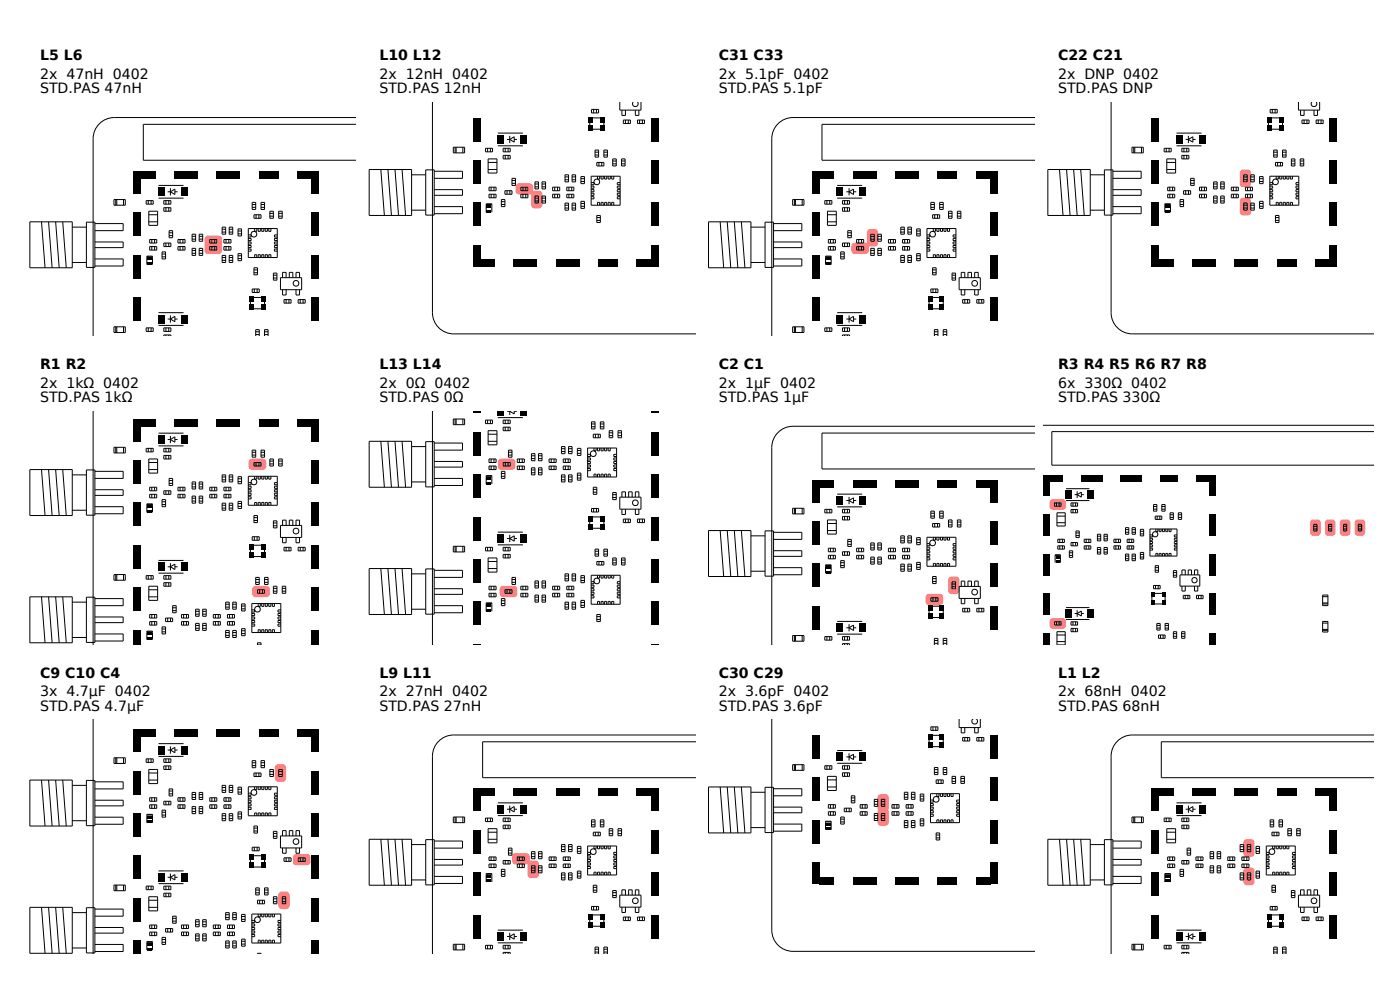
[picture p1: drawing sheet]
<svg xmlns="http://www.w3.org/2000/svg" width="297mm" height="210mm" viewBox="0 0 297 210" stroke-linecap="round" stroke-linejoin="round" font-family="sans-serif">
<defs><g id="words">
<g font-size="3">
<text x="8.5" y="12.7">L5 L6</text>
<text x="8.5" y="16.7">2x 47nH 0402</text>
<text x="80.5" y="12.7">L10 L12</text>
<text x="80.5" y="16.7">2x 12nH 0402</text>
<text x="152.5" y="12.7">C31 C33</text>
<text x="152.5" y="16.7">2x 5.1pF 0402</text>
<text x="224.5" y="12.7">C22 C21</text>
<text x="224.5" y="16.7">2x DNP 0402</text>
<text x="8.5" y="19.7">STD.PAS 47nH</text>
<text x="80.5" y="19.7">STD.PAS 12nH</text>
<text x="152.5" y="19.7">STD.PAS 5.1pF</text>
<text x="224.5" y="19.7">STD.PAS DNP</text>
<text x="8.5" y="78.2">R1 R2</text>
<text x="8.5" y="82.2">2x 1kΩ 0402</text>
<text x="80.5" y="78.2">L13 L14</text>
<text x="80.5" y="82.2">2x 0Ω 0402</text>
<text x="152.5" y="78.2">C2 C1</text>
<text x="152.5" y="82.2">2x 1µF 0402</text>
<text x="224.5" y="78.2">R3 R4 R5 R6 R7 R8</text>
<text x="224.5" y="82.2">6x 330Ω 0402</text>
<text x="8.5" y="85.2">STD.PAS 1kΩ</text>
<text x="80.5" y="85.2">STD.PAS 0Ω</text>
<text x="152.5" y="85.2">STD.PAS 1µF</text>
<text x="224.5" y="85.2">STD.PAS 330Ω</text>
<text x="8.5" y="143.7">C9 C10 C4</text>
<text x="80.5" y="143.7">L9 L11</text>
<text x="152.5" y="143.7">C30 C29</text>
<text x="224.5" y="143.7">L1 L2</text>
<text x="8.5" y="147.7">3x 4.7µF 0402</text>
<text x="80.5" y="147.7">2x 27nH 0402</text>
<text x="152.5" y="147.7">2x 3.6pF 0402</text>
<text x="224.5" y="147.7">2x 68nH 0402</text>
<text x="8.5" y="150.7">STD.PAS 4.7µF</text>
<text x="80.5" y="150.7">STD.PAS 27nH</text>
<text x="152.5" y="150.7">STD.PAS 3.6pF</text>
<text x="224.5" y="150.7">STD.PAS 68nH</text>
</g>
</g></defs>
<g fill="#ff8080">
<path d="M43.6 50.2l.5-.2h2.3a.75 .75 0 0 1 .7 .7v.9a.75 .75 0 0 1-.7 .8h-2.3a.75 .75 0 0 1-.7-.8v-.9z"/>
<path d="M43.6 51.7l.5-.2h2.3a.75 .75 0 0 1 .7 .7v.9a.75 .75 0 0 1-.7 .8h-2.3a.75 .75 0 0 1-.7-.8v-.9z"/>
</g>
<g fill="none" stroke="#000" stroke-width=".21">
<path d="M33.6 39.3h5.3M36.2 39.9v1.5M75.5 24.9h-51.2a4.5 4.5 0 0 0-4.5 4.5v41.9M75.5 26.4h-45.1v7.6h45.1M6.3 47.1h9v9.7h-9zM8.8 47.1l.8 9.7M10.3 47.1l.8 9.7M11.8 47.1l.8 9.7M13.3 47.1l.8 9.7M15.3 48.2h3M15.3 55.7h3M18.3 47.1h1.8v9.6h-1.8z"/>
<path d="M20.1 47.4h6v1.5h-6M20.1 54.9h6v1.5h-6M20.1 51.3h6v1.2h-6M24.2 42.3h2.4v1.2h-2.4zM24.6 42.3v1.2M24.8 42.3v1.2M26.2 42.3v1.2M31 42.6h1.5v.7h-1.5zM31.2 54.5h1.2M31.2 56.1v-1.8h1.2v1.8M31.5 42.6v.7M31.6 44.8h1.8v3h-1.8z"/>
<path d="M31.6 45.6h1.8M31.6 47.1h1.8M31.8 50.8h1.5v.8h-1.5zM31.8 52.3h1.5v.8h-1.5zM32.1 42.6v.7M32.2 50.8v.8M32.2 52.3v.8M32.8 50.8v.8M32.8 52.3v.8M33.6 42h5.3M34.4 53.4h.7v1.5h-.7zM34.4 53.9h.7"/>
<path d="M34.4 54.5h.7M34.8 44.1h1.5v.7h-1.5zM34.8 51.6h1.5v.7h-1.5zM34.8 42.6h1.5v.7h-1.5zM35.2 42.6v.7M35.2 44.1v.7M35.2 51.6v.7M35.6 40.7h.6M35.8 42.6v.7M35.8 44.1v.7M35.8 51.6v.7M35.9 48.9h.7v1.5h-.7z"/>
<path d="M35.9 50h.7M35.9 49.4h.7M36.2 40.7l.9-.6v1.2zM37.1 40.7h.6M37.8 50.8h1.5v.8h-1.5zM37.8 52.3h1.5v.8h-1.5zM38.2 50.8v.8M38.2 52.3v.8M38.8 50.8v.8M38.8 52.3v.8M40.8 49.7h.7v1.5h-.7zM40.8 52.7h.7v1.5h-.7z"/>
<path d="M40.8 50.1h.7M40.8 50.7h.7M40.8 53.1h.7M40.8 53.7h.7M42.3 49.7h.7v1.5h-.7zM42.3 52.7h.7v1.5h-.7zM42.3 50.1h.7M42.3 50.7h.7M42.3 53.1h.7M42.3 53.7h.7M44.5 50.8h1.5v.8h-1.5zM44.5 52.3h1.5v.8h-1.5z"/>
<path d="M45 50.8v.8M45 52.3v.8M45.6 50.8v.8M45.6 52.3v.8M47.1 48.2h.8v1.5h-.8zM47.1 54.2h.8v1.5h-.8zM47.1 48.6h.8M47.1 49.2h.8M47.1 54.6h.8M47.1 55.2h.8M47.5 50.8h1.5v.8h-1.5zM47.5 52.3h1.5v.8h-1.5z"/>
<path d="M48 50.8v.8M48 52.3v.8M48.6 50.8v.8M48.6 52.3v.8M48.6 48.2h.8v1.5h-.8zM48.6 48.6h.8M48.6 49.2h.8M48.6 54.2h.8v1.5h-.8zM48.6 54.6h.8M48.6 55.2h.8M50.5 48.6h.8v1.5h-.8zM50.5 53.8h.8v1.5h-.8z"/>
<path d="M50.5 49h.8M50.5 49.6h.8M50.5 54.3h.8M50.5 54.9h.8M52.7 48.5h6.1v6.1h-6.1zM52.7 49.8h.6v.5h-.6M52.7 50.6h.6v.4h-.6M52.7 51.3h.6v.5h-.6M52.7 52.1h.6v.4h-.6M52.7 52.8h.6v.5h-.6M53.5 42.9h.8v1.5h-.8zM53.5 43.4h.8"/>
<path d="M53.5 44h.8M53.9 45.6h1.5v.7h-1.5zM53.9 56.8h.7v1.5h-.7zM53.9 57.3h.7M53.9 57.9h.7M54 48.5v.6h.5v-.6M54 54.6v-.6h.5v.6M54.3 45.6v.7M54.8 48.5v.6h.4v-.6M54.8 54.6v-.6h.4v.6M54.9 45.6v.7M55.4 42.9h.7v1.5h-.7z"/>
<path d="M55.4 43.4h.7M55.4 44h.7M55.5 48.5v.6h.5v-.6M55.5 54.6v-.6h.5v.6M56.3 48.5v.6h.4v-.6M56.3 54.6v-.6h.4v.6M57 48.5v.6h.5v-.6M57 54.6v-.6h.5v.6M57.3 44.8h.7v1.5h-.7zM57.3 45.9h.7M57.3 45.3h.7M58 57.9h.8v1.5h-.8z"/>
<path d="M58 58.4h.8M58 59h.8M58.8 49.8h-.6v.5h.6M58.8 50.6h-.6v.4h.6M58.8 51.3h-.6v.5h.6M58.8 52.1h-.6v.4h.6M58.8 52.8h-.6v.5h.6M59.1 44.8h.8v1.5h-.8zM59.1 45.9h.8M59.1 45.3h.8M59.5 58.9h4.5v2.6h-4.5zM60 58.9v-1.1h.7v1.1"/>
<path d="M61.4 58.9v-1.1h.7v1.1M62.8 58.9v-1.1h.8v1.1M24.2 69.3h2.4v1.2h-2.4zM24.6 69.3v1.2M24.8 69.3v1.2M26.2 69.3v1.2M31 69.6h1.5v.7h-1.5zM31.5 69.6v.7M32.1 69.6v.7M33.6 69h5.3M33.6 66.3h5.3M34.8 69.6h1.5v.7h-1.5z"/>
<path d="M34.8 71.3v-.2h1.5v.2M35.2 69.6v.7M35.2 71.1v.2M35.6 67.7h.6M35.8 69.6v.7M35.8 71.1v.2M36.2 67.7l.9-.6v1.2zM36.2 66.9v1.5M37.1 67.7h.6M53.1 63.3v2M53.4 63.1h2.5M53.4 65.5h2.5"/>
<path d="M53.5 61.3h1.5v.8h-1.5zM54 61.3v.8M54.3 71.3v-1.4h.7v1.4M54.3 70.4h.7M54.3 71h.7M54.6 61.3v.8M56.1 63.3v2M56.1 71.3v-1.4h.8v1.4M56.1 70.4h.8M56.1 71h.8M60 61.5v1.1h.7v-1.1M60.3 63.6h1.5v.7h-1.5z"/>
<path d="M60.7 63.6v.7M61.3 63.6v.7M62.8 61.5v1.1h.8v-1.1M63.3 63.6h1.5v.7h-1.5zM63.7 63.6v.7M64.3 63.6v.7"/>
<circle cx="53.9" cy="49.7" r=".6"/>
<circle cx="62.8" cy="60.1" r=".6"/>
</g>
<g fill="#000">
<path d="M28.4 36.3h1.5v4.8h-1.5zM29.9 36.3h3.1v1.5h-3.1zM33.5 39.8h1.4v1.8h-1.4zM37 36.3h5v1.5h-5zM38.4 39.8h1.4v1.8h-1.4zM46 36.3h5v1.5h-5zM55 36.3h4.1v1.5h-4.1zM63.1 36.3h3.1v1.5h-3.1zM66.2 36.3h1.5v4.8h-1.5zM28.4 45.1h1.5v5h-1.5zM28.4 54.1h1.5v5h-1.5zM31.3 54.7h.9v.5h-.9z"/>
<path d="M31.3 55.6h.9v.6h-.9zM66.2 45.1h1.5v5h-1.5zM66.2 54.1h1.5v5h-1.5zM28.4 63.1h1.5v5h-1.5zM33.5 66.8h1.4v1.8h-1.4zM38.4 66.8h1.4v1.8h-1.4zM52.9 64.6h.9v1.1h-.9zM52.9 62.9h.9v1.1h-.9zM55.4 64.6h.9v1.1h-.9zM55.4 62.9h.9v1.1h-.9zM66.2 63.1h1.5v5h-1.5z"/>
</g>
<g fill="#ff8080">
<path d="M53 97.5l.5-.2h2.3a.75 .75 0 0 1 .7 .7v.9a.75 .75 0 0 1-.7 .8h-2.3a.75 .75 0 0 1-.7-.8v-.9z"/>
<path d="M53.7 124.5l.6-.2h2.2a.75 .75 0 0 1 .8 .7v.9a.75 .75 0 0 1-.8 .8h-2.2a.75 .75 0 0 1-.8-.8v-.9z"/>
</g>
<g fill="none" stroke="#000" stroke-width=".21">
<path d="M6.3 99.6h9v9.8h-9zM8.8 99.6l.8 9.8M10.3 99.6l.8 9.8M11.8 99.6l.8 9.8M13.3 99.6l.8 9.8M18.3 99.7h1.8v9.6h-1.8zM19.8 87.2v49.6M20.1 100h6v1.5h-6M24.2 94.9h2.4v1.2h-2.4zM24.6 94.9v1.2M24.8 94.9v1.2M26.2 94.9v1.2"/>
<path d="M31 95.1h1.5v.8h-1.5zM31.5 95.1v.8M31.6 97.4h1.8v3h-1.8zM31.6 98.1h1.8M31.6 99.6h1.8M32.1 95.1v.8M33.6 94.6h5.3M33.6 91.9h5.3M34.8 96.6h1.5v.8h-1.5zM34.8 95.1h1.5v.8h-1.5zM35.2 95.1v.8M35.2 96.6v.8"/>
<path d="M35.6 93.2h.6M35.8 95.1v.8M35.8 96.6v.8M36.2 92.5v1.5M36.2 93.2l.9-.5v1.1zM37.1 93.2h.6M53.5 95.5h.8v1.5h-.8zM53.5 95.9h.8M53.5 96.5h.8M53.9 98.1h1.5v.8h-1.5zM54.3 98.1v.8M54.9 98.1v.8"/>
<path d="M55.4 95.5h.7v1.5h-.7zM55.4 95.9h.7M55.4 96.5h.7M57.3 97.4h.7v1.5h-.7zM57.3 98.4h.7M57.3 97.8h.7M59.1 97.4h.8v1.5h-.8zM59.1 98.4h.8M59.1 97.8h.8M15.3 100.7h3M15.3 108.2h3M20.1 107.5h6v1.5h-6"/>
<path d="M20.1 103.9h6v1.2h-6M31.2 107h1.2M31.2 108.7v-1.8h1.2v1.8M31.8 103.4h1.5v.7h-1.5zM31.8 104.9h1.5v.7h-1.5zM32.2 103.4v.7M32.2 104.9v.7M32.8 103.4v.7M32.8 104.9v.7M33.6 118.9h5.3M34.4 106h.7v1.5h-.7zM34.4 106.4h.7"/>
<path d="M34.4 107h.7M34.8 104.1h1.5v.8h-1.5zM35.2 104.1v.8M35.8 104.1v.8M35.9 101.5h.7v1.5h-.7zM35.9 102.5h.7M35.9 101.9h.7M36.2 119.5v1.5M37.8 103.4h1.5v.7h-1.5zM37.8 104.9h1.5v.7h-1.5zM38.2 103.4v.7M38.2 104.9v.7"/>
<path d="M38.8 103.4v.7M38.8 104.9v.7M40.8 102.2h.7v1.5h-.7zM40.8 105.2h.7v1.5h-.7zM40.8 102.7h.7M40.8 103.3h.7M40.8 105.7h.7M40.8 106.3h.7M42.3 102.2h.7v1.5h-.7zM42.3 105.2h.7v1.5h-.7zM42.3 102.7h.7M42.3 103.3h.7"/>
<path d="M42.3 105.7h.7M42.3 106.3h.7M44.5 103.4h1.5v.7h-1.5zM44.5 104.9h1.5v.7h-1.5zM45 103.4v.7M45 104.9v.7M45.6 103.4v.7M45.6 104.9v.7M47.1 100.7h.8v1.5h-.8zM47.1 106.7h.8v1.5h-.8zM47.1 101.2h.8M47.1 101.8h.8"/>
<path d="M47.1 107.2h.8M47.1 107.8h.8M47.5 103.4h1.5v.7h-1.5zM47.5 104.9h1.5v.7h-1.5zM48 103.4v.7M48 104.9v.7M48.6 103.4v.7M48.6 104.9v.7M48.6 100.7h.8v1.5h-.8zM48.6 101.2h.8M48.6 101.8h.8M48.6 106.7h.8v1.5h-.8z"/>
<path d="M48.6 107.2h.8M48.6 107.8h.8M50.5 101.1h.8v1.5h-.8zM50.5 106.4h.8v1.5h-.8zM50.5 101.6h.8M50.5 102.2h.8M50.5 106.8h.8M50.5 107.4h.8M52.7 101h6.1v6.2h-6.1zM52.7 102.4h.6v.4h-.6M52.7 103.1h.6v.5h-.6M52.7 103.9h.6v.4h-.6"/>
<path d="M52.7 104.6h.6v.5h-.6M52.7 105.4h.6v.4h-.6M53.1 115.9v1.9M53.4 115.7h2.5M53.4 118.1h2.5M53.5 113.9h1.5v.7h-1.5zM53.9 109.4h.7v1.5h-.7zM53.9 109.8h.7M53.9 110.4h.7M54 113.9v.7M54 101v.6h.5v-.6M54 107.2v-.6h.5v.6"/>
<path d="M54.6 113.9v.7M54.8 101v.6h.4v-.6M54.8 107.2v-.6h.4v.6M55.5 101v.6h.5v-.6M55.5 107.2v-.6h.5v.6M56.1 115.9v1.9M56.3 101v.6h.4v-.6M56.3 107.2v-.6h.4v.6M57 101v.6h.5v-.6M57 107.2v-.6h.5v.6M58 110.5h.8v1.5h-.8zM58 110.9h.8"/>
<path d="M58 111.5h.8M58.8 102.4h-.6v.4h.6M58.8 103.1h-.6v.5h.6M58.8 103.9h-.6v.4h.6M58.8 104.6h-.6v.5h.6M58.8 105.4h-.6v.4h.6M59.5 111.5h4.5v2.5h-4.5zM60 111.5v-1.2h.7v1.2M60 114v1.1h.7v-1.1M60.3 116.1h1.5v.8h-1.5zM60.7 116.1v.8M61.3 116.1v.8"/>
<path d="M61.4 111.5v-1.2h.7v1.2M62.8 111.5v-1.2h.8v1.2M62.8 114v1.1h.8v-1.1M63.3 116.1h1.5v.8h-1.5zM63.7 116.1v.8M64.3 116.1v.8M6.3 126.6h9v9.8h-9zM8.8 126.6l.8 9.8M10.3 126.6l.8 9.8M11.8 126.6l.8 9.8M13.3 126.6l.8 9.8M15.3 127.7h3"/>
<path d="M15.3 135.2h3M18.3 126.7h1.8v9.6h-1.8zM20.1 127h6v1.5h-6M20.1 134.5h6v1.5h-6M20.1 130.9h6v1.2h-6M24.2 121.9h2.4v1.2h-2.4zM24.6 121.9v1.2M24.8 121.9v1.2M26.2 121.9v1.2M31 122.1h1.5v.8h-1.5zM31.2 134h1.2M31.2 135.7v-1.8h1.2v1.8"/>
<path d="M31.5 122.1v.8M31.6 124.4h1.8v3h-1.8zM31.6 125.1h1.8M31.6 126.6h1.8M31.8 130.4h1.5v.7h-1.5zM31.8 131.9h1.5v.7h-1.5zM32.1 122.1v.8M32.2 130.4v.7M32.2 131.9v.7M32.8 130.4v.7M32.8 131.9v.7M33.6 121.6h5.3"/>
<path d="M34.4 133h.7v1.5h-.7zM34.4 133.4h.7M34.4 134h.7M34.8 123.6h1.5v.8h-1.5zM34.8 122.1h1.5v.8h-1.5zM35.1 131.1h1.5v.8h-1.5zM35.2 122.1v.8M35.2 123.6v.8M35.6 131.1v.8M35.6 120.2h.6M35.8 122.1v.8M35.8 123.6v.8"/>
<path d="M36.2 120.2l.9-.5v1.1zM36.2 131.1v.8M36.6 128.5h.8v1.5h-.8zM36.6 129.5h.8M36.6 128.9h.8M37.1 120.2h.6M38.5 130.4h1.5v.7h-1.5zM38.5 131.9h1.5v.7h-1.5zM39 130.4v.7M39 131.9v.7M39.6 130.4v.7M39.6 131.9v.7"/>
<path d="M41.5 129.2h.8v1.5h-.8zM41.5 132.2h.8v1.5h-.8zM41.5 129.7h.8M41.5 130.3h.8M41.5 132.7h.8M41.5 133.3h.8M43 129.2h.8v1.5h-.8zM43 132.2h.8v1.5h-.8zM43 129.7h.8M43 130.3h.8M43 132.7h.8M43 133.3h.8"/>
<path d="M45.3 130.4h1.5v.7h-1.5zM45.3 131.9h1.5v.7h-1.5zM45.7 130.4v.7M45.7 131.9v.7M46.3 130.4v.7M46.3 131.9v.7M47.9 127.7h.7v1.5h-.7zM47.9 133.7h.7v1.5h-.7zM47.9 128.2h.7M47.9 128.8h.7M47.9 134.2h.7M47.9 134.8h.7"/>
<path d="M48.3 130.4h1.5v.7h-1.5zM48.3 131.9h1.5v.7h-1.5zM48.7 130.4v.7M48.7 131.9v.7M49.3 130.4v.7M49.3 131.9v.7M49.4 127.7h.7v1.5h-.7zM49.4 128.2h.7M49.4 128.8h.7M49.4 133.7h.7v1.5h-.7zM49.4 134.2h.7M49.4 134.8h.7"/>
<path d="M51.3 128.1h.7v1.5h-.7zM51.3 133.4h.7v1.5h-.7zM51.3 128.6h.7M51.3 129.2h.7M51.3 133.8h.7M51.3 134.4h.7M53.4 128h6.2v6.2h-6.2zM53.4 129.4h.6v.4h-.6M53.4 130.1h.6v.5h-.6M53.4 130.9h.6v.4h-.6M53.4 131.6h.6v.5h-.6M53.4 132.4h.6v.4h-.6"/>
<path d="M54.3 122.5h.7v1.5h-.7zM54.3 122.9h.7M54.3 123.5h.7M54.6 125.1h1.5v.8h-1.5zM54.6 136.8v-.4h.8v.4M54.8 128v.6h.4v-.6M54.8 134.2v-.6h.4v.6M55.1 125.1v.8M55.5 128v.6h.5v-.6M55.5 134.2v-.6h.5v.6M55.7 125.1v.8M56.1 122.5h.8v1.5h-.8z"/>
<path d="M56.1 122.9h.8M56.1 123.5h.8M56.3 128v.6h.4v-.6M56.3 134.2v-.6h.4v.6M57 128v.6h.5v-.6M57 134.2v-.6h.5v.6M57.8 128v.6h.4v-.6M57.8 134.2v-.6h.4v.6M58 124.4h.8v1.5h-.8zM58 125.4h.8M58 124.8h.8M59.6 129.4h-.6v.4h.6"/>
<path d="M59.6 130.1h-.6v.5h.6M59.6 130.9h-.6v.4h.6M59.6 131.6h-.6v.5h.6M59.6 132.4h-.6v.4h.6M59.9 124.4h.7v1.5h-.7zM59.9 125.4h.7M59.9 124.8h.7"/>
<circle cx="53.9" cy="102.2" r=".6"/>
<circle cx="62.8" cy="112.7" r=".6"/>
<circle cx="54.6" cy="129.2" r=".6"/>
</g>
<g fill="#000">
<path d="M28.4 88.9h1.5v4.7h-1.5zM28.4 97.7h1.5v4.9h-1.5zM29.9 88.9h3.1v1.5h-3.1zM33.5 92.3h1.4v1.9h-1.4zM37 88.9h5v1.5h-5zM38.4 92.3h1.4v1.9h-1.4zM46 88.9h5v1.5h-5zM55 88.9h4.1v1.5h-4.1zM63.1 88.9h3.1v1.5h-3.1zM66.2 97.7h1.5v4.9h-1.5zM66.2 88.9h1.5v4.7h-1.5zM28.4 106.7h1.5v4.9h-1.5z"/>
<path d="M28.4 115.7h1.5v4.9h-1.5zM31.3 107.2h.9v.6h-.9zM31.3 108.2h.9v.5h-.9zM33.5 119.3h1.4v1.9h-1.4zM38.4 119.3h1.4v1.9h-1.4zM52.9 117.2h.9v1.1h-.9zM52.9 115.5h.9v1.1h-.9zM55.4 117.2h.9v1.1h-.9zM55.4 115.5h.9v1.1h-.9zM66.2 106.7h1.5v4.9h-1.5zM66.2 115.7h1.5v4.9h-1.5zM28.4 124.7h1.5v4.9h-1.5z"/>
<path d="M28.4 133.7h1.5v3.1h-1.5zM31.3 134.2h.9v.6h-.9zM31.3 135.2h.9v.5h-.9zM66.2 124.7h1.5v4.9h-1.5zM66.2 133.7h1.5v3.1h-1.5z"/>
</g>
<g fill="#ff8080">
<path d="M62.3 181.4l.6-.2h2.2a.75 .75 0 0 1 .8 .7v.9a.75 .75 0 0 1-.8 .8h-2.2a.75 .75 0 0 1-.8-.8v-.9z"/>
<path d="M58.5 162.3a1.59 1.59 0 0 1 2.1 .3l.1 2.5a.75 .75 0 0 1-.7 .8h-.9a.75 .75 0 0 1-.8-.8v-2.2z"/>
<path d="M59.3 189.3a1.59 1.59 0 0 1 2.1 .3l.1 2.5a.75 .75 0 0 1-.8 .8h-.9a.75 .75 0 0 1-.7-.8v-2.2z"/>
</g>
<g fill="none" stroke="#000" stroke-width=".21">
<path d="M19.8 152.7v49.6M33.6 157.8h5.3M35.6 159.1h.6M36.2 158.4v1.5M36.2 159.1l.9-.6v1.2zM37.1 159.1h.6M6.3 165.5h9v9.7h-9zM8.8 165.5l.8 9.7M10.3 165.5l.8 9.7M11.8 165.5l.8 9.7M13.3 165.5l.8 9.7M15.3 166.6h3"/>
<path d="M15.3 174.1h3M18.3 165.6h1.8v9.6h-1.8zM20.1 165.9h6v1.5h-6M20.1 173.4h6v1.5h-6M20.1 169.8h6v1.2h-6M24.2 160.8h2.4v1.2h-2.4zM24.6 160.8v1.2M24.8 160.8v1.2M26.2 160.8v1.2M31 161h1.5v.7h-1.5zM31.2 172.9h1.2M31.2 174.6v-1.8h1.2v1.8"/>
<path d="M31.5 161v.7M31.6 163.2h1.8v3h-1.8zM31.6 164h1.8M31.6 165.5h1.8M31.8 169.2h1.5v.8h-1.5zM31.8 170.7h1.5v.8h-1.5zM32.1 161v.7M32.2 169.2v.8M32.2 170.7v.8M32.8 169.2v.8M32.8 170.7v.8M33.6 160.5h5.3"/>
<path d="M34.4 171.9h.7v1.5h-.7zM34.4 172.3h.7M34.4 172.9h.7M34.8 162.5h1.5v.7h-1.5zM34.8 170h1.5v.7h-1.5zM34.8 161h1.5v.7h-1.5zM35.2 161v.7M35.2 162.5v.7M35.2 170v.7M35.8 161v.7M35.8 162.5v.7M35.8 170v.7"/>
<path d="M35.9 167.4h.7v1.5h-.7zM35.9 168.4h.7M35.9 167.8h.7M37.8 169.2h1.5v.8h-1.5zM37.8 170.7h1.5v.8h-1.5zM38.2 169.2v.8M38.2 170.7v.8M38.8 169.2v.8M38.8 170.7v.8M40.8 168.1h.7v1.5h-.7zM40.8 171.1h.7v1.5h-.7zM40.8 168.6h.7"/>
<path d="M40.8 169.2h.7M40.8 171.6h.7M40.8 172.2h.7M42.3 168.1h.7v1.5h-.7zM42.3 171.1h.7v1.5h-.7zM42.3 168.6h.7M42.3 169.2h.7M42.3 171.6h.7M42.3 172.2h.7M44.5 169.2h1.5v.8h-1.5zM44.5 170.7h1.5v.8h-1.5zM45 169.2v.8"/>
<path d="M45 170.7v.8M45.6 169.2v.8M45.6 170.7v.8M47.1 166.6h.8v1.5h-.8zM47.1 172.6h.8v1.5h-.8zM47.1 167.1h.8M47.1 167.7h.8M47.1 173.1h.8M47.1 173.7h.8M47.5 169.2h1.5v.8h-1.5zM47.5 170.7h1.5v.8h-1.5zM48 169.2v.8"/>
<path d="M48 170.7v.8M48.6 169.2v.8M48.6 170.7v.8M48.6 166.6h.8v1.5h-.8zM48.6 167.1h.8M48.6 167.7h.8M48.6 172.6h.8v1.5h-.8zM48.6 173.1h.8M48.6 173.7h.8M50.5 167h.8v1.5h-.8zM50.5 172.2h.8v1.5h-.8zM50.5 167.4h.8"/>
<path d="M50.5 168h.8M50.5 172.7h.8M50.5 173.3h.8M52.7 166.9h6.1v6.2h-6.1zM52.7 168.3h.6v.4h-.6M52.7 169h.6v.5h-.6M52.7 169.8h.6v.4h-.6M52.7 170.5h.6v.5h-.6M52.7 171.3h.6v.4h-.6M53.5 179.7h1.5v.8h-1.5zM53.5 161.4h.8v1.5h-.8zM53.5 161.8h.8"/>
<path d="M53.5 162.4h.8M53.9 164h1.5v.7h-1.5zM53.9 175.2h.7v1.5h-.7zM53.9 175.7h.7M53.9 176.3h.7M54 179.7v.8M54 166.9v.6h.5v-.6M54 173.1v-.6h.5v.6M54.3 164v.7M54.6 179.7v.8M54.8 166.9v.6h.4v-.6M54.8 173.1v-.6h.4v.6"/>
<path d="M54.9 164v.7M55.4 161.4h.7v1.5h-.7zM55.4 161.8h.7M55.4 162.4h.7M55.5 166.9v.6h.5v-.6M55.5 173.1v-.6h.5v.6M56.3 166.9v.6h.4v-.6M56.3 173.1v-.6h.4v.6M57 166.9v.6h.5v-.6M57 173.1v-.6h.5v.6M57.3 163.2h.7v1.5h-.7zM57.3 164.3h.7"/>
<path d="M57.3 163.7h.7M58 176.4h.8v1.5h-.8zM58 176.8h.8M58 177.4h.8M58.8 168.3h-.6v.4h.6M58.8 169h-.6v.5h.6M58.8 169.8h-.6v.4h.6M58.8 170.5h-.6v.5h.6M58.8 171.3h-.6v.4h.6M59.1 163.2h.8v1.5h-.8zM59.1 164.3h.8M59.1 163.7h.8"/>
<path d="M59.5 177.3h4.5v2.6h-4.5zM60 177.3v-1.1h.7v1.1M60 179.9v1.1h.7v-1.1M61.4 177.3v-1.1h.7v1.1M62.8 177.3v-1.1h.8v1.1M62.8 179.9v1.1h.8v-1.1M6.3 192.5h9v9.7h-9zM8.8 192.5l.8 9.7M10.3 192.5l.8 9.7M11.8 192.5l.8 9.7M13.3 192.5l.8 9.7M15.3 193.6h3"/>
<path d="M18.3 192.6h1.8v9.6h-1.8zM20.1 192.9h6v1.5h-6M20.1 196.8h6v1.2h-6M24.2 187.8h2.4v1.2h-2.4zM24.6 187.8v1.2M24.8 187.8v1.2M26.2 187.8v1.2M31 188h1.5v.7h-1.5zM31.2 199.9h1.2M31.5 188v.7M31.6 190.2h1.8v3h-1.8zM31.6 191h1.8"/>
<path d="M31.6 192.5h1.8M31.8 196.2h1.5v.8h-1.5zM31.8 197.7h1.5v.8h-1.5zM32.1 188v.7M32.2 196.2v.8M32.2 197.7v.8M32.8 196.2v.8M32.8 197.7v.8M33.6 187.5h5.3M33.6 184.8h5.3M34.4 198.9h.7v1.5h-.7zM34.4 199.3h.7"/>
<path d="M34.4 199.9h.7M34.8 189.5h1.5v.7h-1.5zM34.8 188h1.5v.7h-1.5zM35.1 197h1.5v.7h-1.5zM35.2 188v.7M35.2 189.5v.7M35.6 197v.7M35.6 186.1h.6M35.8 188v.7M35.8 189.5v.7M36.2 185.4v1.5M36.2 186.1l.9-.6v1.2z"/>
<path d="M36.2 197v.7M36.6 194.4h.8v1.5h-.8zM36.6 195.4h.8M36.6 194.8h.8M37.1 186.1h.6M38.5 196.2h1.5v.8h-1.5zM38.5 197.7h1.5v.8h-1.5zM39 196.2v.8M39 197.7v.8M39.6 196.2v.8M39.6 197.7v.8M41.5 195.1h.8v1.5h-.8z"/>
<path d="M41.5 198.1h.8v1.5h-.8zM41.5 195.6h.8M41.5 196.2h.8M41.5 198.6h.8M41.5 199.2h.8M43 195.1h.8v1.5h-.8zM43 198.1h.8v1.5h-.8zM43 195.6h.8M43 196.2h.8M43 198.6h.8M43 199.2h.8M45.3 196.2h1.5v.8h-1.5z"/>
<path d="M45.3 197.7h1.5v.8h-1.5zM45.7 196.2v.8M45.7 197.7v.8M46.3 196.2v.8M46.3 197.7v.8M47.9 193.6h.7v1.5h-.7zM47.9 199.6h.7v1.5h-.7zM47.9 194.1h.7M47.9 194.7h.7M48.3 196.2h1.5v.8h-1.5zM48.3 197.7h1.5v.8h-1.5zM48.7 196.2v.8"/>
<path d="M48.7 197.7v.8M49.3 196.2v.8M49.3 197.7v.8M49.4 193.6h.7v1.5h-.7zM49.4 194.1h.7M49.4 194.7h.7M49.4 199.6h.7v1.5h-.7zM51.3 194h.7v1.5h-.7zM51.3 199.2h.7v1.5h-.7zM51.3 194.4h.7M51.3 195h.7M51.3 199.7h.7"/>
<path d="M53.1 181.8v1.9M53.4 181.5h2.5M53.4 183.9h2.5M53.4 193.9h6.2v6.2h-6.2zM53.4 195.3h.6v.4h-.6M53.4 196h.6v.5h-.6M53.4 196.8h.6v.4h-.6M53.4 197.5h.6v.5h-.6M53.4 198.3h.6v.4h-.6M54.3 188.4h.7v1.5h-.7zM54.3 188.8h.7M54.3 189.4h.7"/>
<path d="M54.6 191h1.5v.7h-1.5zM54.8 193.9v.6h.4v-.6M55.1 191v.7M55.5 193.9v.6h.5v-.6M55.7 191v.7M56.1 181.8v1.9M56.1 188.4h.8v1.5h-.8zM56.1 188.8h.8M56.1 189.4h.8M56.3 193.9v.6h.4v-.6M57 193.9v.6h.5v-.6M57.8 193.9v.6h.4v-.6"/>
<path d="M58 190.2h.8v1.5h-.8zM58 191.3h.8M58 190.7h.8M59.6 195.3h-.6v.4h.6M59.6 196h-.6v.5h.6M59.6 196.8h-.6v.4h.6M59.6 197.5h-.6v.5h.6M59.6 198.3h-.6v.4h.6M59.9 190.2h.7v1.5h-.7zM59.9 191.3h.7M59.9 190.7h.7M60.3 182h1.5v.7h-1.5z"/>
<path d="M60.7 182v.7M61.3 182v.7M63.3 182h1.5v.7h-1.5zM63.7 182v.7M64.3 182v.7M15.3 201.1h3M20.1 200.4h6v1.5h-6M31.2 201.6v-1.8h1.2v1.8M47.9 200.1h.7M47.9 200.7h.7M49.4 200.1h.7M49.4 200.7h.7"/>
<path d="M51.3 200.3h.7M54.6 202.3h.8M54.8 200.1v-.6h.4v.6M55.5 200.1v-.6h.5v.6M56.3 200.1v-.6h.4v.6M57 200.1v-.6h.5v.6M57.8 200.1v-.6h.4v.6"/>
<circle cx="53.9" cy="168.1" r=".6"/>
<circle cx="62.8" cy="178.5" r=".6"/>
<circle cx="54.6" cy="195.1" r=".6"/>
</g>
<g fill="#000">
<path d="M28.4 154.8h1.5v4.7h-1.5zM29.9 154.8h3.1v1.5h-3.1zM33.5 158.2h1.4v1.8h-1.4zM37 154.8h5v1.5h-5zM38.4 158.2h1.4v1.8h-1.4zM46 154.8h5v1.5h-5zM55 154.8h4.1v1.5h-4.1zM63.1 154.8h3.1v1.5h-3.1zM66.2 154.8h1.5v4.7h-1.5zM28.4 163.5h1.5v5h-1.5zM28.4 172.5h1.5v5h-1.5zM31.3 173.1h.9v.5h-.9z"/>
<path d="M31.3 174.1h.9v.5h-.9zM66.2 163.5h1.5v5h-1.5zM66.2 172.5h1.5v5h-1.5zM28.4 181.5h1.5v5h-1.5zM28.4 190.5h1.5v5h-1.5zM28.4 199.5h1.5v2.8h-1.5zM33.5 185.2h1.4v1.8h-1.4zM38.4 185.2h1.4v1.8h-1.4zM52.9 183h.9v1.1h-.9zM52.9 181.3h.9v1.2h-.9zM55.4 183h.9v1.1h-.9zM55.4 181.3h.9v1.2h-.9z"/>
<path d="M66.2 190.5h1.5v5h-1.5zM66.2 181.5h1.5v5h-1.5zM66.2 199.5h1.5v2.8h-1.5zM31.3 200.1h.9v.5h-.9zM31.3 201.1h.9v.5h-.9z"/>
</g>
<g fill="#ff8080">
<path d="M109.6 39.1l.5-.2h2.3a.75 .75 0 0 1 .7 .7v.9a.75 .75 0 0 1-.7 .8h-2.3a.75 .75 0 0 1-.7-.8v-.9z"/>
<path d="M112.9 40.7a1.59 1.59 0 0 1 2.1 .2l.1 2.6a.75 .75 0 0 1-.8 .7h-.9a.75 .75 0 0 1-.7-.7v-2.3z"/>
</g>
<g fill="none" stroke="#000" stroke-width=".21">
<path d="M78.3 36h9v9.7h-9zM80.8 36l.8 9.7M82.3 36l.8 9.7M83.8 36l.8 9.7M85.3 36l.8 9.7M87.3 37.1h3M90.3 36h1.8v9.6h-1.8zM91.8 21.7v44.6a4.5 4.5 0 0 0 4.5 4.5h51.2M92.1 36.3h6v1.5h-6M96.2 31.2h2.4v1.2h-2.4zM96.6 31.2v1.2M96.8 31.2v1.2"/>
<path d="M98.2 31.2v1.2M103 31.5h1.5v.7h-1.5zM103.5 31.5v.7M103.6 33.7h1.8v3h-1.8zM103.6 34.5h1.8M103.6 36h1.8M103.8 39.7h1.5v.8h-1.5zM104.1 31.5v.7M104.2 39.7v.8M104.8 39.7v.8M105.6 30.9h5.3M105.6 28.2h5.3"/>
<path d="M106.8 33h1.5v.7h-1.5zM106.8 31.5h1.5v.7h-1.5zM107.2 31.5v.7M107.2 33v.7M107.6 29.6h.5M107.8 31.5v.7M107.8 33v.7M108.1 28.8v1.5M108.1 29.6l1-.6v1.2zM108.6 37.8h.8v1.5h-.8zM108.6 38.9h.8M108.6 38.3h.8"/>
<path d="M109.1 29.6h.6M110.5 39.7h1.5v.8h-1.5zM111 39.7v.8M111.6 39.7v.8M113.5 38.6h.8v1.5h-.8zM113.5 39h.8M113.5 39.6h.8M115 38.6h.7v1.5h-.7zM115 39h.7M115 39.6h.7M117.3 39.7h1.4v.8h-1.4zM117.7 39.7v.8"/>
<path d="M118.3 39.7v.8M119.9 37.1h.7v1.5h-.7zM119.9 37.5h.7M119.9 38.1h.7M120.3 39.7h1.4v.8h-1.4zM120.7 39.7v.8M121.3 39.7v.8M121.4 37.1h.7v1.5h-.7zM121.4 37.5h.7M121.4 38.1h.7M123.3 37.5h.7v1.5h-.7zM123.3 37.9h.7"/>
<path d="M123.3 38.5h.7M125.1 25.2v2M125.3 25h2.6M125.3 27.4h2.6M125.4 37.4h6.2v6.1h-6.2zM125.4 38.7h.6v.5h-.6M125.4 39.5h.6v.4h-.6M125.5 23.2h1.5v.8h-1.5zM125.9 23.2v.8M126.2 31.8h.8v1.5h-.8zM126.2 32.3h.8M126.2 32.9h.8"/>
<path d="M126.5 23.2v.8M126.6 34.5h1.5v.7h-1.5zM126.8 37.4v.6h.4v-.6M127.1 34.5v.7M127.5 37.4v.6h.5v-.6M127.7 34.5v.7M128.1 31.8h.8v1.5h-.8zM128.1 32.3h.8M128.1 32.9h.8M128.1 25.2v2M128.3 37.4v.6h.4v-.6M129 37.4v.6h.5v-.6"/>
<path d="M129.8 37.4v.6h.4v-.6M130 33.7h.7v1.5h-.7zM130 34.8h.7M130 34.2h.7M131.5 21.7v1.7h4.5v-1.7M131.6 38.7h-.6v.5h.6M131.6 39.5h-.6v.4h.6M131.9 33.7h.7v1.5h-.7zM131.9 34.8h.7M131.9 34.2h.7M131.9 23.4v1.1h.8v-1.1M132.2 25.5h1.5v.7h-1.5z"/>
<path d="M132.7 25.5v.7M133.3 25.5v.7M134.3 21.7a.6 .6 0 0 0 .5 .9 .6 .6 0 0 0 .5-.9M134.8 23.4v1.1h.7v-1.1M135.2 25.5h1.5v.7h-1.5zM135.7 25.5v.7M136.3 25.5v.7M87.3 44.6h3M92.1 43.8h6v1.5h-6M92.1 40.2h6v1.2h-6M103.2 43.4h1.2M103.2 45v-1.8h1.2v1.8"/>
<path d="M103.8 41.2h1.5v.8h-1.5zM104.2 41.2v.8M104.8 41.2v.8M106.4 42.3h.7v1.5h-.7zM106.4 42.8h.7M106.4 43.4h.7M107.1 40.5h1.5v.7h-1.5zM107.6 40.5v.7M108.2 40.5v.7M110.5 41.2h1.5v.8h-1.5zM111 41.2v.8M111.6 41.2v.8"/>
<path d="M113.5 41.6h.8v1.5h-.8zM113.5 42h.8M113.5 42.6h.8M115 41.6h.7v1.5h-.7zM115 42h.7M115 42.6h.7M117.3 41.2h1.4v.8h-1.4zM117.7 41.2v.8M118.3 41.2v.8M119.9 43.1h.7v1.5h-.7zM119.9 43.5h.7M119.9 44.1h.7"/>
<path d="M120.3 41.2h1.4v.8h-1.4zM120.7 41.2v.8M121.3 41.2v.8M121.4 43.1h.7v1.5h-.7zM121.4 43.5h.7M121.4 44.1h.7M123.3 42.7h.7v1.5h-.7zM123.3 43.2h.7M123.3 43.8h.7M125.4 40.2h.6v.5h-.6M125.4 41h.6v.4h-.6M125.4 41.7h.6v.5h-.6"/>
<path d="M126.6 45.7h.8v1.5h-.8zM126.6 46.2h.8M126.6 46.8h.8M126.8 43.5v-.6h.4v.6M127.5 43.5v-.6h.5v.6M128.3 43.5v-.6h.4v.6M129 43.5v-.6h.5v.6M129.8 43.5v-.6h.4v.6M131.6 40.2h-.6v.5h.6M131.6 41h-.6v.4h.6M131.6 41.7h-.6v.5h.6"/>
<circle cx="126.6" cy="38.6" r=".6"/>
</g>
<g fill="#000">
<path d="M100.4 25h1.5v5h-1.5zM100.4 34h1.5v5h-1.5zM105.5 28.7h1.4v1.8h-1.4zM110.4 28.7h1.4v1.8h-1.4zM124.9 26.5h.9v1.1h-.9zM124.9 24.8h.9v1.1h-.9zM127.4 26.5h.9v1.1h-.9zM127.4 24.8h.9v1.1h-.9zM138.2 34h1.5v5h-1.5zM138.2 25h1.5v5h-1.5zM100.4 43h1.5v5h-1.5zM100.4 52h1.5v4.6h-1.5z"/>
<path d="M101.9 55.1h3v1.5h-3zM103.3 43.6h.9v.5h-.9zM103.3 44.5h.9v.6h-.9zM109 55.1h5v1.5h-5zM118 55.1h4.9v1.5h-4.9zM127 55.1h4v1.5h-4zM135.1 55.1h3.1v1.5h-3.1zM138.2 43h1.5v5h-1.5zM138.2 52h1.5v4.6h-1.5z"/>
</g>
<g fill="#ff8080">
<path d="M105.8 97.5l.6-.2h2.2a.75 .75 0 0 1 .8 .7v.9a.75 .75 0 0 1-.8 .8h-2.2a.75 .75 0 0 1-.8-.8v-.9z"/>
<path d="M106.2 124.5l.6-.2h2.2a.75 .75 0 0 1 .8 .7v.9a.75 .75 0 0 1-.8 .8h-2.2a.75 .75 0 0 1-.8-.8v-.9z"/>
</g>
<g fill="none" stroke="#000" stroke-width=".21">
<path d="M78.3 93.6h9v9.8h-9zM80.8 93.6l.8 9.8M82.3 93.6l.8 9.8M83.8 93.6l.8 9.8M85.3 93.6l.8 9.8M87.3 94.7h3M90.3 93.7h1.8v9.6h-1.8zM91.8 87.2v49.6M92.1 94h6v1.5h-6M92.1 97.9h6v1.2h-6M96.2 88.9h2.4v1.2h-2.4zM96.6 88.9v1.2"/>
<path d="M96.8 88.9v1.2M98.2 88.9v1.2M103 89.1h1.5v.8h-1.5zM103.5 89.1v.8M103.6 91.4h1.8v3h-1.8zM103.6 92.1h1.8M103.6 93.6h1.8M103.8 97.4h1.5v.7h-1.5zM103.8 98.9h1.5v.7h-1.5zM104.1 89.1v.8M104.2 97.4v.7M104.2 98.9v.7"/>
<path d="M104.8 97.4v.7M104.8 98.9v.7M105.6 88.6h5.3M106.4 100h.7v1.5h-.7zM106.8 90.6h1.5v.8h-1.5zM106.8 98.1h1.5v.8h-1.5zM106.8 89.1h1.5v.8h-1.5zM107.2 89.1v.8M107.2 90.6v.8M107.2 98.1v.8M107.6 87.2h.5M107.8 89.1v.8"/>
<path d="M107.8 90.6v.8M107.8 98.1v.8M107.9 95.5h.7v1.5h-.7zM107.9 96.5h.7M107.9 95.9h.7M108.1 87.2v.8M108.2 87.2h-.1M109.1 87.2h.6M109.1 87.2v.6l-1-.6M109.8 97.4h1.5v.7h-1.5zM109.8 98.9h1.5v.7h-1.5zM110.2 97.4v.7"/>
<path d="M110.2 98.9v.7M110.8 97.4v.7M110.8 98.9v.7M112.8 96.2h.7v1.5h-.7zM112.8 99.2h.7v1.5h-.7zM112.8 96.7h.7M112.8 97.3h.7M112.8 99.7h.7M114.3 96.2h.7v1.5h-.7zM114.3 99.2h.7v1.5h-.7zM114.3 96.7h.7M114.3 97.3h.7"/>
<path d="M114.3 99.7h.7M116.5 97.4h1.5v.7h-1.5zM116.5 98.9h1.5v.7h-1.5zM117 97.4v.7M117 98.9v.7M117.5 97.4v.7M117.5 98.9v.7M119.1 94.7h.8v1.5h-.8zM119.1 95.2h.8M119.1 95.8h.8M119.5 97.4h1.5v.7h-1.5zM119.5 98.9h1.5v.7h-1.5z"/>
<path d="M120 97.4v.7M120 98.9v.7M120.5 97.4v.7M120.5 98.9v.7M120.6 94.7h.8v1.5h-.8zM120.6 95.2h.8M120.6 95.8h.8M122.5 95.1h.8v1.5h-.8zM122.5 95.6h.8M122.5 96.2h.8M124.7 95h6.1v6.2h-6.1zM124.7 96.4h.6v.4h-.6"/>
<path d="M124.7 97.1h.6v.5h-.6M124.7 97.9h.6v.4h-.6M124.7 98.6h.6v.5h-.6M124.7 99.4h.6v.4h-.6M125.5 89.5h.7v1.5h-.7zM125.5 89.9h.7M125.5 90.5h.7M125.9 92.1h1.5v.8h-1.5zM126 95v.6h.5v-.6M126.3 92.1v.8M126.8 95v.6h.4v-.6M126.9 92.1v.8"/>
<path d="M127.4 89.5h.7v1.5h-.7zM127.4 89.9h.7M127.4 90.5h.7M127.5 95v.6h.5v-.6M128.3 95v.6h.4v-.6M129 95v.6h.5v-.6M129.2 91.4h.8v1.5h-.8zM129.2 92.4h.8M129.2 91.8h.8M130.8 96.4h-.6v.4h.6M130.8 97.1h-.6v.5h.6M130.8 97.9h-.6v.4h.6"/>
<path d="M130.8 98.6h-.6v.5h.6M130.8 99.4h-.6v.4h.6M131.1 91.4h.8v1.5h-.8zM131.1 92.4h.8M131.1 91.8h.8M87.3 102.2h3M92.1 101.5h6v1.5h-6M96.2 115.9h2.4v1.2h-2.4zM96.6 115.9v1.2M96.8 115.9v1.2M98.2 115.9v1.2M103 116.1h1.5v.8h-1.5z"/>
<path d="M103.2 101h1.2M103.2 102.7v-1.8h1.2v1.8M103.5 116.1v.8M103.6 118.4h1.8v3h-1.8zM103.6 119.1h1.8M104.1 116.1v.8M105.6 115.6h5.3M105.6 112.9h5.3M106.4 100.4h.7M106.4 101h.7M106.8 117.6h1.5v.8h-1.5zM106.8 116.1h1.5v.8h-1.5z"/>
<path d="M107.2 116.1v.8M107.2 117.6v.8M107.6 114.2h.5M107.8 116.1v.8M107.8 117.6v.8M108.1 113.5v1.5M108.1 114.2l1-.5v1.1zM109.1 114.2h.6M112.8 100.3h.7M114.3 100.3h.7M119.1 100.7h.8v1.5h-.8zM119.1 101.2h.8"/>
<path d="M119.1 101.8h.8M120.6 100.7h.8v1.5h-.8zM120.6 101.2h.8M120.6 101.8h.8M122.5 100.4h.8v1.5h-.8zM122.5 100.8h.8M122.5 101.4h.8M125.1 109.9v1.9M125.3 109.7h2.6M125.3 112.1h2.6M125.5 107.9h1.5v.7h-1.5zM125.9 103.4h.7v1.5h-.7z"/>
<path d="M125.9 103.8h.7M125.9 104.4h.7M125.9 107.9v.7M126 101.2v-.6h.5v.6M126.2 116.5h.8v1.5h-.8zM126.2 116.9h.8M126.2 117.5h.8M126.5 107.9v.7M126.6 119.1h1.5v.8h-1.5zM126.8 101.2v-.6h.4v.6M127.1 119.1v.8M127.5 101.2v-.6h.5v.6"/>
<path d="M127.7 119.1v.8M128.1 109.9v1.9M128.1 116.5h.8v1.5h-.8zM128.1 116.9h.8M128.1 117.5h.8M128.3 101.2v-.6h.4v.6M129 101.2v-.6h.5v.6M130 104.5h.7v1.5h-.7zM130 118.4h.7v1.5h-.7zM130 104.9h.7M130 105.5h.7M130 119.4h.7"/>
<path d="M130 118.8h.7M131.5 105.5h4.5v2.5h-4.5zM131.9 118.4h.7v1.5h-.7zM131.9 119.4h.7M131.9 118.8h.7M131.9 105.5v-1.2h.8v1.2M131.9 108v1.1h.8v-1.1M132.2 110.1h1.5v.8h-1.5zM132.7 110.1v.8M133.3 110.1v.8M133.4 105.5v-1.2h.7v1.2M134.8 105.5v-1.2h.7v1.2"/>
<path d="M134.8 108v1.1h.7v-1.1M135.2 110.1h1.5v.8h-1.5zM135.7 110.1v.8M136.3 110.1v.8M78.3 120.6h9v9.8h-9zM80.8 120.6l.8 9.8M82.3 120.6l.8 9.8M83.8 120.6l.8 9.8M85.3 120.6l.8 9.8M87.3 121.7h3M87.3 129.2h3M90.3 120.7h1.8v9.6h-1.8z"/>
<path d="M92.1 121h6v1.5h-6M92.1 128.5h6v1.5h-6M92.1 124.9h6v1.2h-6M103.2 128h1.2M103.2 129.7v-1.8h1.2v1.8M103.6 120.6h1.8M103.8 124.4h1.5v.7h-1.5zM103.8 125.9h1.5v.7h-1.5zM104.2 124.4v.7M104.2 125.9v.7M104.8 124.4v.7M104.8 125.9v.7"/>
<path d="M106.4 127h.7v1.5h-.7zM106.4 127.4h.7M106.4 128h.7M107.1 125.1h1.5v.8h-1.5zM107.6 125.1v.8M108.2 125.1v.8M108.6 122.5h.8v1.5h-.8zM108.6 123.5h.8M108.6 122.9h.8M110.5 124.4h1.5v.7h-1.5zM110.5 125.9h1.5v.7h-1.5zM111 124.4v.7"/>
<path d="M111 125.9v.7M111.6 124.4v.7M111.6 125.9v.7M113.5 123.2h.8v1.5h-.8zM113.5 126.2h.8v1.5h-.8zM113.5 123.7h.8M113.5 124.3h.8M113.5 126.7h.8M113.5 127.3h.8M115 123.2h.7v1.5h-.7zM115 126.2h.7v1.5h-.7zM115 123.7h.7"/>
<path d="M115 124.3h.7M115 126.7h.7M115 127.3h.7M117.3 124.4h1.4v.7h-1.4zM117.3 125.9h1.4v.7h-1.4zM117.7 124.4v.7M117.7 125.9v.7M118.3 124.4v.7M118.3 125.9v.7M119.9 121.7h.7v1.5h-.7zM119.9 127.7h.7v1.5h-.7zM119.9 122.2h.7"/>
<path d="M119.9 122.8h.7M119.9 128.2h.7M119.9 128.8h.7M120.3 124.4h1.4v.7h-1.4zM120.3 125.9h1.4v.7h-1.4zM120.7 124.4v.7M120.7 125.9v.7M121.3 124.4v.7M121.3 125.9v.7M121.4 121.7h.7v1.5h-.7zM121.4 122.2h.7M121.4 122.8h.7"/>
<path d="M121.4 127.7h.7v1.5h-.7zM121.4 128.2h.7M121.4 128.8h.7M123.3 122.1h.7v1.5h-.7zM123.3 127.4h.7v1.5h-.7zM123.3 122.6h.7M123.3 123.2h.7M123.3 127.8h.7M123.3 128.4h.7M125.4 122h6.2v6.2h-6.2zM125.4 123.4h.6v.4h-.6M125.4 124.1h.6v.5h-.6"/>
<path d="M125.4 124.9h.6v.4h-.6M125.4 125.6h.6v.5h-.6M125.4 126.4h.6v.4h-.6M126.6 130.4h.8v1.5h-.8zM126.6 130.8h.8M126.6 131.4h.8M126.8 122v.6h.4v-.6M126.8 128.2v-.6h.4v.6M127.5 122v.6h.5v-.6M127.5 128.2v-.6h.5v.6M128.3 122v.6h.4v-.6M128.3 128.2v-.6h.4v.6"/>
<path d="M129 122v.6h.5v-.6M129 128.2v-.6h.5v.6M129.8 122v.6h.4v-.6M129.8 128.2v-.6h.4v.6M131.6 123.4h-.6v.4h.6M131.6 124.1h-.6v.5h.6M131.6 124.9h-.6v.4h.6M131.6 125.6h-.6v.5h.6M131.6 126.4h-.6v.4h.6"/>
<circle cx="125.9" cy="96.2" r=".6"/>
<circle cx="134.8" cy="106.7" r=".6"/>
<circle cx="126.6" cy="123.2" r=".6"/>
</g>
<g fill="#000">
<path d="M100.4 87.2h1.5v.4h-1.5zM100.4 91.7h1.5v4.9h-1.5zM105.5 87.2h1.4v1h-1.4zM110.4 87.2h1.4v1h-1.4zM138.2 91.7h1.5v4.9h-1.5zM138.2 87.2h1.5v.4h-1.5zM100.4 100.7h1.5v4.9h-1.5zM100.4 109.7h1.5v4.9h-1.5zM100.4 118.7h1.5v4.9h-1.5zM103.3 101.2h.9v.6h-.9zM103.3 102.2h.9v.5h-.9zM105.5 113.3h1.4v1.9h-1.4z"/>
<path d="M110.4 113.3h1.4v1.9h-1.4zM124.9 111.2h.9v1.1h-.9zM124.9 109.5h.9v1.1h-.9zM127.4 111.2h.9v1.1h-.9zM127.4 109.5h.9v1.1h-.9zM138.2 100.7h1.5v4.9h-1.5zM138.2 118.7h1.5v4.9h-1.5zM138.2 109.7h1.5v4.9h-1.5zM100.4 127.7h1.5v4.9h-1.5zM100.4 136.7h1.5v.1h-1.5zM103.3 128.2h.9v.6h-.9zM103.3 129.2h.9v.5h-.9z"/>
<path d="M138.2 127.7h1.5v4.9h-1.5zM138.2 136.7h1.5v.1h-1.5z"/>
</g>
<g fill="#ff8080">
<path d="M108.8 181.2l.6-.2h2.2a.75 .75 0 0 1 .8 .7v.9a.75 .75 0 0 1-.8 .8h-2.2a.75 .75 0 0 1-.8-.8v-.9z"/>
<path d="M112.1 182.8a1.59 1.59 0 0 1 2.2 .2v2.6a.75 .75 0 0 1-.7 .7h-.9a.75 .75 0 0 1-.8-.7v-2.3z"/>
</g>
<g fill="none" stroke="#000" stroke-width=".21">
<path d="M147.5 155.9h-51.2a4.5 4.5 0 0 0-4.5 4.5v41.9M147.5 157.4h-45.1v7.6h45.1M78.3 178.1h9v9.7h-9zM80.8 178.1l.8 9.7M82.3 178.1l.8 9.7M83.8 178.1l.8 9.7M85.3 178.1l.8 9.7M87.3 179.2h3M90.3 178.1h1.8v9.6h-1.8zM92.1 178.4h6v1.5h-6M96.2 173.3h2.4v1.2h-2.4zM96.6 173.3v1.2"/>
<path d="M96.8 173.3v1.2M98.2 173.3v1.2M103 173.6h1.5v.7h-1.5zM103.5 173.6v.7M103.6 175.8h1.8v3h-1.8zM103.6 176.6h1.8M103.6 178.1h1.8M104.1 173.6v.7M105.6 173h5.3M105.6 170.3h5.3M106.8 175.1h1.5v.7h-1.5zM106.8 173.6h1.5v.7h-1.5z"/>
<path d="M107.2 173.6v.7M107.2 175.1v.7M107.6 171.7h.5M107.8 173.6v.7M107.8 175.1v.7M107.9 179.9h.7v1.5h-.7zM108.1 171.7l1-.6v1.1zM108.1 170.9v1.5M109.1 171.7h.6M119.1 179.2h.8v1.5h-.8zM119.1 179.6h.8M120.6 179.2h.8v1.5h-.8z"/>
<path d="M120.6 179.6h.8M122.5 179.6h.8v1.5h-.8zM124.7 179.5h6.1v6.1h-6.1zM125.5 173.9h.7v1.5h-.7zM125.5 174.4h.7M125.5 175h.7M125.9 176.6h1.5v.7h-1.5zM126 179.5v.6h.5v-.6M126.3 176.6v.7M126.8 179.5v.6h.4v-.6M126.9 176.6v.7M127.4 173.9h.7v1.5h-.7z"/>
<path d="M127.4 174.4h.7M127.4 175h.7M127.5 179.5v.6h.5v-.6M128.3 179.5v.6h.4v-.6M129 179.5v.6h.5v-.6M129.2 175.8h.8v1.5h-.8zM129.2 176.9h.8M129.2 176.3h.8M131.1 175.8h.8v1.5h-.8zM131.1 176.9h.8M131.1 176.3h.8M87.3 186.7h3"/>
<path d="M92.1 185.9h6v1.5h-6M92.1 182.3h6v1.2h-6M103.2 185.5h1.2M103.2 187.1v-1.8h1.2v1.8M103.8 181.8h1.5v.8h-1.5zM103.8 183.3h1.5v.8h-1.5zM104.2 181.8v.8M104.2 183.3v.8M104.8 181.8v.8M104.8 183.3v.8M105.6 197.3h5.3M106.4 184.4h.7v1.5h-.7z"/>
<path d="M106.4 184.9h.7M106.4 185.5h.7M106.8 182.6h1.5v.7h-1.5zM107.2 182.6v.7M107.6 198.7h.5M107.8 182.6v.7M107.9 181h.7M107.9 180.4h.7M108.1 198.7l1-.6v1.1zM108.1 197.9v1.5M109.1 198.7h.6M109.8 181.8h1.5v.8h-1.5z"/>
<path d="M109.8 183.3h1.5v.8h-1.5zM110.2 181.8v.8M110.2 183.3v.8M110.8 181.8v.8M110.8 183.3v.8M112.8 180.7h.7v1.5h-.7zM112.8 183.7h.7v1.5h-.7zM112.8 181.1h.7M112.8 181.7h.7M112.8 184.1h.7M112.8 184.7h.7M114.3 180.7h.7v1.5h-.7z"/>
<path d="M114.3 183.7h.7v1.5h-.7zM114.3 181.1h.7M114.3 181.7h.7M114.3 184.1h.7M114.3 184.7h.7M116.5 181.8h1.5v.8h-1.5zM116.5 183.3h1.5v.8h-1.5zM117 181.8v.8M117 183.3v.8M117.5 181.8v.8M117.5 183.3v.8M119.1 185.2h.8v1.5h-.8z"/>
<path d="M119.1 180.2h.8M119.1 185.6h.8M119.1 186.2h.8M119.5 181.8h1.5v.8h-1.5zM119.5 183.3h1.5v.8h-1.5zM120 181.8v.8M120 183.3v.8M120.5 181.8v.8M120.5 183.3v.8M120.6 180.2h.8M120.6 185.2h.8v1.5h-.8zM120.6 185.6h.8"/>
<path d="M120.6 186.2h.8M122.5 184.8h.8v1.5h-.8zM122.5 180h.8M122.5 180.6h.8M122.5 185.3h.8M122.5 185.9h.8M124.7 180.8h.6v.5h-.6M124.7 181.6h.6v.4h-.6M124.7 182.3h.6v.5h-.6M124.7 183.1h.6v.4h-.6M124.7 183.8h.6v.5h-.6M125.1 194.3v2"/>
<path d="M125.3 194.1h2.6M125.3 196.5h2.6M125.5 192.3h1.5v.8h-1.5zM125.9 187.8h.7v1.5h-.7zM125.9 188.3h.7M125.9 188.9h.7M125.9 192.3v.8M126 185.6v-.6h.5v.6M126.5 192.3v.8M126.8 185.6v-.6h.4v.6M127.5 185.6v-.6h.5v.6M128.1 194.3v2"/>
<path d="M128.3 185.6v-.6h.4v.6M129 185.6v-.6h.5v.6M130 188.9h.7v1.5h-.7zM130 189.4h.7M130 190h.7M130.8 180.8h-.6v.5h.6M130.8 181.6h-.6v.4h.6M130.8 182.3h-.6v.5h.6M130.8 183.1h-.6v.4h.6M130.8 183.8h-.6v.5h.6M131.5 189.9h4.5v2.5h-4.5zM131.9 189.9v-1.1h.8v1.1"/>
<path d="M131.9 192.4v1.2h.8v-1.2M132.2 194.5h1.5v.8h-1.5zM132.7 194.5v.8M133.3 194.5v.8M133.4 189.9v-1.1h.7v1.1M134.8 189.9v-1.1h.7v1.1M134.8 192.4v1.2h.7v-1.2M135.2 194.5h1.5v.8h-1.5zM135.7 194.5v.8M136.3 194.5v.8M96.2 200.3h2.4v1.2h-2.4zM96.6 200.3v1.2"/>
<path d="M96.8 200.3v1.2M98.2 200.3v1.2M103 200.5h1.5v.8h-1.5zM103.5 200.5v.8M104.1 200.5v.8M105.6 200h5.3M106.8 200.5h1.5v.8h-1.5zM106.8 202.3v-.3h1.5v.3M107.2 200.5v.8M107.2 202v.3M107.8 200.5v.8M107.8 202v.3"/>
<path d="M126.2 202.3v-1.4h.8v1.4M126.2 201.4h.8M126.2 202h.8M128.1 202.3v-1.4h.8v1.4M128.1 201.4h.8M128.1 202h.8"/>
<circle cx="125.9" cy="180.7" r=".6"/>
<circle cx="134.8" cy="191.1" r=".6"/>
</g>
<g fill="#000">
<path d="M100.4 167.3h1.5v4.8h-1.5zM100.4 176.1h1.5v5h-1.5zM101.9 167.3h3v1.5h-3zM105.5 170.8h1.4v1.8h-1.4zM109 167.3h5v1.5h-5zM110.4 170.8h1.4v1.8h-1.4zM118 167.3h4.9v1.5h-4.9zM127 167.3h4v1.5h-4zM135.1 167.3h3.1v1.5h-3.1zM138.2 176.1h1.5v5h-1.5zM138.2 167.3h1.5v4.8h-1.5zM100.4 185.1h1.5v5h-1.5z"/>
<path d="M100.4 194.1h1.5v5h-1.5zM103.3 185.7h.9v.5h-.9zM103.3 186.6h.9v.6h-.9zM105.5 197.8h1.4v1.8h-1.4zM110.4 197.8h1.4v1.8h-1.4zM124.9 195.6h.9v1.1h-.9zM124.9 193.9h.9v1.1h-.9zM127.4 195.6h.9v1.1h-.9zM127.4 193.9h.9v1.1h-.9zM138.2 185.1h1.5v5h-1.5zM138.2 194.1h1.5v5h-1.5z"/>
</g>
<g fill="#ff8080">
<path d="M184.1 48.8a1.59 1.59 0 0 1 2.2 .2v2.6a.75 .75 0 0 1-.7 .7h-.9a.75 .75 0 0 1-.8-.7v-2.3z"/>
<path d="M180.8 51.7l.6-.2h2.2a.75 .75 0 0 1 .8 .7v.9a.75 .75 0 0 1-.8 .8h-2.2a.75 .75 0 0 1-.8-.8v-.9z"/>
</g>
<g fill="none" stroke="#000" stroke-width=".21">
<path d="M177.6 39.3h5.3M180.1 39.9v1.5M219.5 24.9h-51.3a4.5 4.5 0 0 0-4.5 4.5v41.9M219.5 26.4h-45.1v7.6h45.1M150.3 47.1h9v9.7h-9zM152.8 47.1l.7 9.7M154.3 47.1l.7 9.7M155.8 47.1l.7 9.7M157.3 47.1l.7 9.7M159.3 48.2h3M159.3 55.7h3M162.3 47.1h1.8v9.6h-1.8z"/>
<path d="M164.1 47.4h6v1.5h-6M164.1 54.9h6v1.5h-6M164.1 51.3h6v1.2h-6M168.2 42.3h2.4v1.2h-2.4zM168.5 42.3v1.2M168.8 42.3v1.2M170.2 42.3v1.2M175 42.6h1.5v.7h-1.5zM175.1 54.5h1.2M175.1 56.1v-1.8h1.2v1.8M175.4 42.6v.7M175.6 44.8h1.8v3h-1.8z"/>
<path d="M175.6 45.6h1.8M175.6 47.1h1.8M175.7 50.8h1.5v.8h-1.5zM175.7 52.3h1.5v.8h-1.5zM176 42.6v.7M176.2 50.8v.8M176.2 52.3v.8M176.8 50.8v.8M176.8 52.3v.8M177.6 42h5.3M178.4 53.4h.7v1.5h-.7zM178.4 53.9h.7"/>
<path d="M178.4 54.5h.7M178.7 44.1h1.5v.7h-1.5zM178.7 51.6h1.5v.7h-1.5zM178.7 42.6h1.5v.7h-1.5zM179.2 42.6v.7M179.2 44.1v.7M179.2 51.6v.7M179.6 40.7h.5M179.8 42.6v.7M179.8 44.1v.7M179.8 51.6v.7M179.9 48.9h.7v1.5h-.7z"/>
<path d="M179.9 50h.7M179.9 49.4h.7M180.1 40.7l1-.6v1.2zM181.1 40.7h.6M181.7 50.8h1.5v.8h-1.5zM181.7 52.3h1.5v.8h-1.5zM182.2 50.8v.8M182.2 52.3v.8M182.8 50.8v.8M182.8 52.3v.8M184.7 49.7h.8v1.5h-.8zM184.7 52.7h.8v1.5h-.8z"/>
<path d="M184.7 50.1h.8M184.7 50.7h.8M184.7 53.1h.8M184.7 53.7h.8M186.2 49.7h.8v1.5h-.8zM186.2 52.7h.8v1.5h-.8zM186.2 50.1h.8M186.2 50.7h.8M186.2 53.1h.8M186.2 53.7h.8M188.5 50.8h1.5v.8h-1.5zM188.5 52.3h1.5v.8h-1.5z"/>
<path d="M188.9 50.8v.8M188.9 52.3v.8M189.5 50.8v.8M189.5 52.3v.8M191.1 48.2h.8v1.5h-.8zM191.1 54.2h.8v1.5h-.8zM191.1 48.6h.8M191.1 49.2h.8M191.1 54.6h.8M191.1 55.2h.8M191.5 50.8h1.5v.8h-1.5zM191.5 52.3h1.5v.8h-1.5z"/>
<path d="M191.9 50.8v.8M191.9 52.3v.8M192.5 50.8v.8M192.5 52.3v.8M192.6 48.2h.8v1.5h-.8zM192.6 48.6h.8M192.6 49.2h.8M192.6 54.2h.8v1.5h-.8zM192.6 54.6h.8M192.6 55.2h.8M194.5 48.6h.7v1.5h-.7zM194.5 53.8h.7v1.5h-.7z"/>
<path d="M194.5 49h.7M194.5 49.6h.7M194.5 54.3h.7M194.5 54.9h.7M196.7 48.5h6.1v6.1h-6.1zM196.7 49.8h.6v.5h-.6M196.7 50.6h.6v.4h-.6M196.7 51.3h.6v.5h-.6M196.7 52.1h.6v.4h-.6M196.7 52.8h.6v.5h-.6M197.5 42.9h.7v1.5h-.7zM197.5 43.4h.7"/>
<path d="M197.5 44h.7M197.9 45.6h1.5v.7h-1.5zM197.9 56.8h.7v1.5h-.7zM197.9 57.3h.7M197.9 57.9h.7M198 48.5v.6h.5v-.6M198 54.6v-.6h.5v.6M198.3 45.6v.7M198.8 48.5v.6h.4v-.6M198.8 54.6v-.6h.4v.6M198.9 45.6v.7M199.4 42.9h.7v1.5h-.7z"/>
<path d="M199.4 43.4h.7M199.4 44h.7M199.5 48.5v.6h.5v-.6M199.5 54.6v-.6h.5v.6M200.3 48.5v.6h.4v-.6M200.3 54.6v-.6h.4v.6M201 48.5v.6h.5v-.6M201 54.6v-.6h.5v.6M201.2 44.8h.8v1.5h-.8zM201.2 45.9h.8M201.2 45.3h.8M202 57.9h.7v1.5h-.7z"/>
<path d="M202 58.4h.7M202 59h.7M202.8 49.8h-.6v.5h.6M202.8 50.6h-.6v.4h.6M202.8 51.3h-.6v.5h.6M202.8 52.1h-.6v.4h.6M202.8 52.8h-.6v.5h.6M203.1 44.8h.8v1.5h-.8zM203.1 45.9h.8M203.1 45.3h.8M203.5 58.9h4.5v2.6h-4.5zM203.9 58.9v-1.1h.8v1.1"/>
<path d="M205.4 58.9v-1.1h.7v1.1M206.8 58.9v-1.1h.7v1.1M168.2 69.3h2.4v1.2h-2.4zM168.5 69.3v1.2M168.8 69.3v1.2M170.2 69.3v1.2M175 69.6h1.5v.7h-1.5zM175.4 69.6v.7M176 69.6v.7M177.6 69h5.3M177.6 66.3h5.3M178.7 69.6h1.5v.7h-1.5z"/>
<path d="M178.7 71.3v-.2h1.5v.2M179.2 69.6v.7M179.2 71.1v.2M179.6 67.7h.5M179.8 69.6v.7M179.8 71.1v.2M180.1 67.7l1-.6v1.2zM180.1 66.9v1.5M181.1 67.7h.6M197.1 63.3v2M197.3 63.1h2.6M197.3 65.5h2.6"/>
<path d="M197.5 61.3h1.5v.8h-1.5zM197.9 61.3v.8M198.2 71.3v-1.4h.8v1.4M198.2 70.4h.8M198.2 71h.8M198.5 61.3v.8M200.1 63.3v2M200.1 71.3v-1.4h.8v1.4M200.1 70.4h.8M200.1 71h.8M203.9 61.5v1.1h.8v-1.1M204.2 63.6h1.5v.7h-1.5z"/>
<path d="M204.7 63.6v.7M205.3 63.6v.7M206.8 61.5v1.1h.7v-1.1M207.2 63.6h1.5v.7h-1.5zM207.7 63.6v.7M208.3 63.6v.7"/>
<circle cx="197.9" cy="49.7" r=".6"/>
<circle cx="206.8" cy="60.1" r=".6"/>
</g>
<g fill="#000">
<path d="M172.4 36.3h1.5v4.8h-1.5zM173.9 36.3h3v1.5h-3zM177.5 39.8h1.3v1.8h-1.3zM181 36.3h4.9v1.5h-4.9zM182.4 39.8h1.4v1.8h-1.4zM190 36.3h4.9v1.5h-4.9zM199 36.3h4v1.5h-4zM207.1 36.3h3.1v1.5h-3.1zM210.2 36.3h1.5v4.8h-1.5zM172.4 45.1h1.5v5h-1.5zM172.4 54.1h1.5v5h-1.5zM175.3 54.7h.9v.5h-.9z"/>
<path d="M175.3 55.6h.9v.6h-.9zM210.2 45.1h1.5v5h-1.5zM210.2 54.1h1.5v5h-1.5zM172.4 63.1h1.5v5h-1.5zM177.5 66.8h1.3v1.8h-1.3zM182.4 66.8h1.4v1.8h-1.4zM196.9 64.6h.9v1.1h-.9zM196.9 62.9h.9v1.1h-.9zM199.4 64.6h.9v1.1h-.9zM199.4 62.9h.9v1.1h-.9zM210.2 63.1h1.5v5h-1.5z"/>
</g>
<g fill="#ff8080">
<path d="M201.4 122.5a1.59 1.59 0 0 1 2.1 .3l.1 2.5a.75 .75 0 0 1-.8 .8h-.9a.75 .75 0 0 1-.7-.8v-2.2z"/>
<path d="M196.6 126.2l.5-.2h2.3a.75 .75 0 0 1 .7 .7v.9a.75 .75 0 0 1-.7 .8h-2.3a.75 .75 0 0 1-.7-.8v-.9z"/>
</g>
<g fill="none" stroke="#000" stroke-width=".21">
<path d="M219.5 90.4h-51.3a4.5 4.5 0 0 0-4.5 4.5v41.9M219.5 91.9h-45.1v7.6h45.1M150.3 112.6h9v9.7h-9zM152.8 112.6l.7 9.7M154.3 112.6l.7 9.7M155.8 112.6l.7 9.7M157.3 112.6l.7 9.7M159.3 113.7h3M162.3 112.6h1.8v9.6h-1.8zM164.1 112.9h6v1.5h-6M164.1 116.8h6v1.2h-6M168.2 107.8h2.4v1.2h-2.4z"/>
<path d="M168.5 107.8v1.2M168.8 107.8v1.2M170.2 107.8v1.2M175 108.1h1.5v.7h-1.5zM175.1 120h1.2M175.4 108.1v.7M175.6 110.3h1.8v3h-1.8zM175.6 111.1h1.8M175.6 112.6h1.8M175.7 116.3h1.5v.8h-1.5zM175.7 117.8h1.5v.8h-1.5zM176 108.1v.7"/>
<path d="M176.2 116.3v.8M176.2 117.8v.8M176.8 116.3v.8M176.8 117.8v.8M177.6 107.5h5.3M177.6 104.8h5.3M178.4 118.9h.7v1.5h-.7zM178.4 119.4h.7M178.4 120h.7M178.7 109.6h1.5v.7h-1.5zM178.7 117.1h1.5v.7h-1.5zM178.7 108.1h1.5v.7h-1.5z"/>
<path d="M179.2 108.1v.7M179.2 109.6v.7M179.2 117.1v.7M179.6 106.2h.5M179.8 108.1v.7M179.8 109.6v.7M179.8 117.1v.7M179.9 114.4h.7v1.5h-.7zM179.9 115.5h.7M179.9 114.9h.7M180.1 106.2l1-.6v1.2zM180.1 105.4v1.5"/>
<path d="M181.1 106.2h.6M181.7 116.3h1.5v.8h-1.5zM181.7 117.8h1.5v.8h-1.5zM182.2 116.3v.8M182.2 117.8v.8M182.8 116.3v.8M182.8 117.8v.8M184.7 115.2h.8v1.5h-.8zM184.7 118.2h.8v1.5h-.8zM184.7 115.6h.8M184.7 116.2h.8M184.7 118.6h.8"/>
<path d="M184.7 119.2h.8M186.2 115.2h.8v1.5h-.8zM186.2 118.2h.8v1.5h-.8zM186.2 115.6h.8M186.2 116.2h.8M186.2 118.6h.8M186.2 119.2h.8M188.5 116.3h1.5v.8h-1.5zM188.5 117.8h1.5v.8h-1.5zM188.9 116.3v.8M188.9 117.8v.8M189.5 116.3v.8"/>
<path d="M189.5 117.8v.8M191.1 113.7h.8v1.5h-.8zM191.1 119.7h.8v1.5h-.8zM191.1 114.1h.8M191.1 114.7h.8M191.5 116.3h1.5v.8h-1.5zM191.5 117.8h1.5v.8h-1.5zM191.9 116.3v.8M191.9 117.8v.8M192.5 116.3v.8M192.5 117.8v.8M192.6 113.7h.8v1.5h-.8z"/>
<path d="M192.6 114.1h.8M192.6 114.7h.8M192.6 119.7h.8v1.5h-.8zM194.5 114.1h.7v1.5h-.7zM194.5 119.3h.7v1.5h-.7zM194.5 114.5h.7M194.5 115.1h.7M194.5 119.8h.7M196.7 114h6.1v6.1h-6.1zM196.7 115.3h.6v.5h-.6M196.7 116.1h.6v.4h-.6M196.7 116.8h.6v.5h-.6"/>
<path d="M196.7 117.6h.6v.4h-.6M196.7 118.3h.6v.5h-.6M197.5 108.4h.7v1.5h-.7zM197.5 108.9h.7M197.5 109.5h.7M197.9 111.1h1.5v.7h-1.5zM198 114v.6h.5v-.6M198.3 111.1v.7M198.8 114v.6h.4v-.6M198.9 111.1v.7M199.4 108.4h.7v1.5h-.7zM199.4 108.9h.7"/>
<path d="M199.4 109.5h.7M199.5 114v.6h.5v-.6M200.3 114v.6h.4v-.6M201 114v.6h.5v-.6M201.2 110.3h.8v1.5h-.8zM201.2 111.4h.8M201.2 110.8h.8M202.8 115.3h-.6v.5h.6M202.8 116.1h-.6v.4h.6M202.8 116.8h-.6v.5h.6M202.8 117.6h-.6v.4h.6M202.8 118.3h-.6v.5h.6"/>
<path d="M203.1 110.3h.8v1.5h-.8zM203.1 111.4h.8M203.1 110.8h.8M159.3 121.2h3M164.1 120.4h6v1.5h-6M168.2 134.8h2.4v1.2h-2.4zM168.5 134.8v1.2M168.8 134.8v1.2M170.2 134.8v1.2M175 135.1h1.5v.7h-1.5zM175.1 121.6v-1.8h1.2v1.8M175.4 135.1v.7"/>
<path d="M176 135.1v.7M177.6 134.5h5.3M177.6 131.8h5.3M178.7 135.1h1.5v.7h-1.5zM178.7 136.8v-.2h1.5v.2M179.2 135.1v.7M179.2 136.6v.2M179.6 133.2h.5M179.8 135.1v.7M179.8 136.6v.2M180.1 133.2l1-.6v1.2zM180.1 132.4v1.5"/>
<path d="M181.1 133.2h.6M191.1 120.1h.8M191.1 120.7h.8M192.6 120.1h.8M192.6 120.7h.8M194.5 120.4h.7M197.1 128.8v2M197.3 128.6h2.6M197.3 131h2.6M197.5 126.8h1.5v.8h-1.5zM197.9 122.3h.7v1.5h-.7zM197.9 122.8h.7"/>
<path d="M197.9 123.4h.7M197.9 126.8v.8M198 120.1v-.6h.5v.6M198.2 136.8v-1.4h.8v1.4M198.2 135.9h.8M198.2 136.5h.8M198.5 126.8v.8M198.8 120.1v-.6h.4v.6M199.5 120.1v-.6h.5v.6M200.1 128.8v2M200.1 136.8v-1.4h.8v1.4M200.1 135.9h.8"/>
<path d="M200.1 136.5h.8M200.3 120.1v-.6h.4v.6M201 120.1v-.6h.5v.6M202 123.4h.7v1.5h-.7zM202 123.9h.7M202 124.5h.7M203.5 124.4h4.5v2.6h-4.5zM203.9 124.4v-1.1h.8v1.1M203.9 127v1.1h.8v-1.1M204.2 129.1h1.5v.7h-1.5zM204.7 129.1v.7M205.3 129.1v.7"/>
<path d="M205.4 124.4v-1.1h.7v1.1M206.8 124.4v-1.1h.7v1.1M206.8 127v1.1h.7v-1.1M207.2 129.1h1.5v.7h-1.5zM207.7 129.1v.7M208.3 129.1v.7"/>
<circle cx="197.9" cy="115.2" r=".6"/>
<circle cx="206.8" cy="125.6" r=".6"/>
</g>
<g fill="#000">
<path d="M172.4 101.8h1.5v4.8h-1.5zM172.4 110.6h1.5v5h-1.5zM172.4 119.6h1.5v5h-1.5zM173.9 101.8h3v1.5h-3zM177.5 105.3h1.3v1.8h-1.3zM181 101.8h4.9v1.5h-4.9zM182.4 105.3h1.4v1.8h-1.4zM190 101.8h4.9v1.5h-4.9zM199 101.8h4v1.5h-4zM207.1 101.8h3.1v1.5h-3.1zM210.2 110.6h1.5v5h-1.5zM210.2 119.6h1.5v5h-1.5z"/>
<path d="M210.2 101.8h1.5v4.8h-1.5zM172.4 128.6h1.5v5h-1.5zM175.3 120.2h.9v.5h-.9zM175.3 121.1h.9v.6h-.9zM177.5 132.3h1.3v1.8h-1.3zM182.4 132.3h1.4v1.8h-1.4zM196.9 130.1h.9v1.1h-.9zM196.9 128.4h.9v1.1h-.9zM199.4 130.1h.9v1.1h-.9zM199.4 128.4h.9v1.1h-.9zM210.2 128.6h1.5v5h-1.5z"/>
</g>
<g fill="#ff8080">
<path d="M186.4 168.7a1.59 1.59 0 0 1 2.1 .2l.1 2.6a.75 .75 0 0 1-.8 .7h-.9a.75 .75 0 0 1-.7-.7v-2.3z"/>
<path d="M186.4 171.7a1.59 1.59 0 0 1 2.1 .2l.1 2.6a.75 .75 0 0 1-.8 .7h-.9a.75 .75 0 0 1-.7-.7v-2.3z"/>
</g>
<g fill="none" stroke="#000" stroke-width=".21">
<path d="M163.7 152.7v44.6a4.5 4.5 0 0 0 4.5 4.5h51.3M177.6 159.2h5.3M180.1 159.8v1.5M197.1 156.2v2M197.3 156h2.6M197.3 158.4h2.6M197.5 154.2h1.5v.8h-1.5zM197.9 154.2v.8M198.5 154.2v.8M200.1 156.2v2M203.5 152.7v1.7h4.5v-1.7M203.9 154.4v1.1h.8v-1.1"/>
<path d="M204.2 156.5h1.5v.7h-1.5zM204.7 156.5v.7M205.3 156.5v.7M206.3 152.7a.6 .6 0 0 0 .5 .9 .6 .6 0 0 0 .5-.9M206.8 154.4v1.1h.7v-1.1M207.2 156.5h1.5v.7h-1.5zM207.7 156.5v.7M208.3 156.5v.7M150.3 167h9v9.7h-9zM152.8 167l.7 9.7M154.3 167l.7 9.7M155.8 167l.7 9.7"/>
<path d="M157.3 167l.7 9.7M159.3 168.1h3M159.3 175.6h3M162.3 167h1.8v9.6h-1.8zM164.1 167.3h6v1.5h-6M164.1 174.8h6v1.5h-6M164.1 171.2h6v1.2h-6M168.2 162.2h2.4v1.2h-2.4zM168.5 162.2v1.2M168.8 162.2v1.2M170.2 162.2v1.2M175 162.5h1.5v.7h-1.5z"/>
<path d="M175.1 174.4h1.2M175.1 176v-1.8h1.2v1.8M175.4 162.5v.7M175.6 164.7h1.8v3h-1.8zM175.6 165.5h1.8M175.6 167h1.8M175.7 170.7h1.5v.8h-1.5zM175.7 172.2h1.5v.8h-1.5zM176 162.5v.7M176.2 170.7v.8M176.2 172.2v.8M176.8 170.7v.8"/>
<path d="M176.8 172.2v.8M177.6 161.9h5.3M178.4 173.3h.7v1.5h-.7zM178.4 173.8h.7M178.4 174.4h.7M178.7 164h1.5v.7h-1.5zM178.7 162.5h1.5v.7h-1.5zM179.1 171.5h1.5v.7h-1.5zM179.2 162.5v.7M179.2 164v.7M179.6 171.5v.7M179.6 160.6h.5"/>
<path d="M179.8 162.5v.7M179.8 164v.7M180.1 160.6l1-.6v1.1zM180.2 171.5v.7M180.6 168.8h.8v1.5h-.8zM180.6 169.9h.8M180.6 169.3h.8M181.1 160.6h.6M182.5 170.7h1.5v.8h-1.5zM182.5 172.2h1.5v.8h-1.5zM182.9 170.7v.8M182.9 172.2v.8"/>
<path d="M183.5 170.7v.8M183.5 172.2v.8M185.5 169.6h.7v1.5h-.7zM185.5 172.6h.7v1.5h-.7zM185.5 170h.7M185.5 170.6h.7M185.5 173h.7M185.5 173.6h.7M187 169.6h.7v1.5h-.7zM187 172.6h.7v1.5h-.7zM187 170h.7M187 170.6h.7"/>
<path d="M187 173h.7M187 173.6h.7M189.2 170.7h1.5v.8h-1.5zM189.2 172.2h1.5v.8h-1.5zM189.7 170.7v.8M189.7 172.2v.8M190.3 170.7v.8M190.3 172.2v.8M191.9 168.1h.7v1.5h-.7zM191.9 174.1h.7v1.5h-.7zM191.9 168.5h.7M191.9 169.1h.7"/>
<path d="M191.9 174.5h.7M191.9 175.1h.7M192.2 170.7h1.5v.8h-1.5zM192.2 172.2h1.5v.8h-1.5zM192.7 170.7v.8M192.7 172.2v.8M193.3 170.7v.8M193.3 172.2v.8M193.4 168.1h.7v1.5h-.7zM193.4 168.5h.7M193.4 169.1h.7M193.4 174.1h.7v1.5h-.7z"/>
<path d="M193.4 174.5h.7M193.4 175.1h.7M195.2 168.5h.8v1.5h-.8zM195.2 173.7h.8v1.5h-.8zM195.2 168.9h.8M195.2 169.5h.8M195.2 174.2h.8M195.2 174.8h.8M197.4 168.4h6.2v6.1h-6.2zM197.4 169.7h.6v.5h-.6M197.4 170.5h.6v.4h-.6M197.4 171.2h.6v.5h-.6"/>
<path d="M197.4 172h.6v.4h-.6M197.4 172.7h.6v.5h-.6M198.2 162.8h.8v1.5h-.8zM198.2 163.3h.8M198.2 163.9h.8M198.6 165.5h1.5v.7h-1.5zM198.6 176.7h.8v1.5h-.8zM198.6 177.2h.8M198.6 177.8h.8M198.8 168.4v.6h.4v-.6M198.8 174.5v-.6h.4v.6M199.1 165.5v.7"/>
<path d="M199.5 168.4v.6h.5v-.6M199.5 174.5v-.6h.5v.6M199.7 165.5v.7M200.1 162.8h.8v1.5h-.8zM200.1 163.3h.8M200.1 163.9h.8M200.3 168.4v.6h.4v-.6M200.3 174.5v-.6h.4v.6M201 168.4v.6h.5v-.6M201 174.5v-.6h.5v.6M201.8 168.4v.6h.4v-.6M201.8 174.5v-.6h.4v.6"/>
<path d="M202 164.7h.7v1.5h-.7zM202 165.8h.7M202 165.2h.7M203.6 169.7h-.6v.5h.6M203.6 170.5h-.6v.4h.6M203.6 171.2h-.6v.5h.6M203.6 172h-.6v.4h.6M203.6 172.7h-.6v.5h.6M203.9 164.7h.7v1.5h-.7zM203.9 165.8h.7M203.9 165.2h.7"/>
<circle cx="198.6" cy="169.6" r=".6"/>
</g>
<g fill="#000">
<path d="M172.4 156h1.5v5h-1.5zM177.5 159.7h1.3v1.8h-1.3zM182.4 159.7h1.4v1.8h-1.4zM196.9 157.5h.9v1.1h-.9zM196.9 155.8h.9v1.1h-.9zM199.4 157.5h.9v1.1h-.9zM199.4 155.8h.9v1.1h-.9zM210.2 156h1.5v5h-1.5zM172.4 165h1.5v5h-1.5zM172.4 174h1.5v5h-1.5zM175.3 174.6h.9v.5h-.9zM175.3 175.5h.9v.6h-.9z"/>
<path d="M210.2 165h1.5v5h-1.5zM210.2 174h1.5v5h-1.5zM172.4 183h1.5v4.6h-1.5zM173.9 186.1h3v1.5h-3zM181 186.1h4.9v1.5h-4.9zM190 186.1h4.9v1.5h-4.9zM199 186.1h4v1.5h-4zM207.1 186.1h3.1v1.5h-3.1zM210.2 183h1.5v4.6h-1.5z"/>
</g>
<g fill="#ff8080">
<path d="M263.3 36.2a1.59 1.59 0 0 1 2.1 .2v2.6a.75 .75 0 0 1-.7 .7h-.9a.75 .75 0 0 1-.8-.7v-2.3z"/>
<path d="M263.3 42.2a1.59 1.59 0 0 1 2.1 .2v2.6a.75 .75 0 0 1-.7 .7h-.9a.75 .75 0 0 1-.8-.7v-2.3z"/>
</g>
<g fill="none" stroke="#000" stroke-width=".21">
<path d="M222.3 36h9v9.7h-9zM224.8 36l.7 9.7M226.3 36l.7 9.7M227.8 36l.7 9.7M229.3 36l.7 9.7M231.3 37.1h3M234.3 36h1.8v9.6h-1.8zM235.7 21.7v44.6a4.5 4.5 0 0 0 4.5 4.5h51.3M236.1 36.3h6v1.5h-6M240.2 31.2h2.4v1.2h-2.4zM240.5 31.2v1.2M240.8 31.2v1.2"/>
<path d="M242.2 31.2v1.2M247 31.5h1.5v.7h-1.5zM247.4 31.5v.7M247.6 33.7h1.8v3h-1.8zM247.6 34.5h1.8M247.6 36h1.8M247.7 39.7h1.5v.8h-1.5zM248 31.5v.7M248.2 39.7v.8M248.8 39.7v.8M249.6 30.9h5.3M249.6 28.2h5.3"/>
<path d="M250.7 33h1.5v.7h-1.5zM250.7 31.5h1.5v.7h-1.5zM251.2 31.5v.7M251.2 33v.7M251.6 29.6h.5M251.8 31.5v.7M251.8 33v.7M252.1 28.8v1.5M252.1 29.6l1-.6v1.2zM252.6 37.8h.8v1.5h-.8zM252.6 38.9h.8M252.6 38.3h.8"/>
<path d="M253.1 29.6h.6M254.5 39.7h1.5v.8h-1.5zM254.9 39.7v.8M255.5 39.7v.8M257.5 38.6h.7v1.5h-.7zM257.5 39h.7M257.5 39.6h.7M259 38.6h.7v1.5h-.7zM259 39h.7M259 39.6h.7M261.2 39.7h1.5v.8h-1.5zM261.7 39.7v.8"/>
<path d="M262.3 39.7v.8M263.9 37.1h.7v1.5h-.7zM263.9 37.5h.7M263.9 38.1h.7M264.2 39.7h1.5v.8h-1.5zM264.7 39.7v.8M265.3 39.7v.8M265.4 37.1h.7v1.5h-.7zM265.4 37.5h.7M265.4 38.1h.7M267.2 37.5h.8v1.5h-.8zM267.2 37.9h.8"/>
<path d="M267.2 38.5h.8M269.1 25.2v2M269.3 25h2.6M269.3 27.4h2.6M269.4 37.4h6.2v6.1h-6.2zM269.4 38.7h.6v.5h-.6M269.4 39.5h.6v.4h-.6M269.5 23.2h1.5v.8h-1.5zM269.9 23.2v.8M270.2 31.8h.8v1.5h-.8zM270.2 32.3h.8M270.2 32.9h.8"/>
<path d="M270.5 23.2v.8M270.6 34.5h1.5v.7h-1.5zM270.8 37.4v.6h.4v-.6M271.1 34.5v.7M271.5 37.4v.6h.5v-.6M271.7 34.5v.7M272.1 31.8h.8v1.5h-.8zM272.1 32.3h.8M272.1 32.9h.8M272.1 25.2v2M272.3 37.4v.6h.4v-.6M273 37.4v.6h.5v-.6"/>
<path d="M273.8 37.4v.6h.4v-.6M274 33.7h.7v1.5h-.7zM274 34.8h.7M274 34.2h.7M275.5 21.7v1.7h4.5v-1.7M275.6 38.7h-.6v.5h.6M275.6 39.5h-.6v.4h.6M275.9 33.7h.7v1.5h-.7zM275.9 34.8h.7M275.9 34.2h.7M275.9 23.4v1.1h.8v-1.1M276.2 25.5h1.5v.7h-1.5z"/>
<path d="M276.7 25.5v.7M277.3 25.5v.7M278.3 21.7a.6 .6 0 0 0 .5 .9 .6 .6 0 0 0 .5-.9M278.8 23.4v1.1h.7v-1.1M279.2 25.5h1.5v.7h-1.5zM279.7 25.5v.7M280.3 25.5v.7M231.3 44.6h3M236.1 43.8h6v1.5h-6M236.1 40.2h6v1.2h-6M247.1 43.4h1.2M247.1 45v-1.8h1.2v1.8"/>
<path d="M247.7 41.2h1.5v.8h-1.5zM248.2 41.2v.8M248.8 41.2v.8M250.4 42.3h.7v1.5h-.7zM250.4 42.8h.7M250.4 43.4h.7M251.1 40.5h1.5v.7h-1.5zM251.6 40.5v.7M252.2 40.5v.7M254.5 41.2h1.5v.8h-1.5zM254.9 41.2v.8M255.5 41.2v.8"/>
<path d="M257.5 41.6h.7v1.5h-.7zM257.5 42h.7M257.5 42.6h.7M259 41.6h.7v1.5h-.7zM259 42h.7M259 42.6h.7M261.2 41.2h1.5v.8h-1.5zM261.7 41.2v.8M262.3 41.2v.8M263.9 43.1h.7v1.5h-.7zM263.9 43.5h.7M263.9 44.1h.7"/>
<path d="M264.2 41.2h1.5v.8h-1.5zM264.7 41.2v.8M265.3 41.2v.8M265.4 43.1h.7v1.5h-.7zM265.4 43.5h.7M265.4 44.1h.7M267.2 42.7h.8v1.5h-.8zM267.2 43.2h.8M267.2 43.8h.8M269.4 40.2h.6v.5h-.6M269.4 41h.6v.4h-.6M269.4 41.7h.6v.5h-.6"/>
<path d="M270.6 45.7h.8v1.5h-.8zM270.6 46.2h.8M270.6 46.8h.8M270.8 43.5v-.6h.4v.6M271.5 43.5v-.6h.5v.6M272.3 43.5v-.6h.4v.6M273 43.5v-.6h.5v.6M273.8 43.5v-.6h.4v.6M275.6 40.2h-.6v.5h.6M275.6 41h-.6v.4h.6M275.6 41.7h-.6v.5h.6"/>
<circle cx="270.6" cy="38.6" r=".6"/>
</g>
<g fill="#000">
<path d="M244.4 25h1.5v5h-1.5zM244.4 34h1.5v5h-1.5zM249.5 28.7h1.3v1.8h-1.3zM254.4 28.7h1.4v1.8h-1.4zM268.9 26.5h.9v1.1h-.9zM268.9 24.8h.9v1.1h-.9zM271.4 26.5h.9v1.1h-.9zM271.4 24.8h.9v1.1h-.9zM282.2 34h1.5v5h-1.5zM282.2 25h1.5v5h-1.5zM244.4 43h1.5v5h-1.5zM244.4 52h1.5v4.6h-1.5z"/>
<path d="M245.9 55.1h3v1.5h-3zM247.3 43.6h.9v.5h-.9zM247.3 44.5h.9v.6h-.9zM253 55.1h4.9v1.5h-4.9zM262 55.1h4.9v1.5h-4.9zM271 55.1h4v1.5h-4zM279.1 55.1h3.1v1.5h-3.1zM282.2 43h1.5v5h-1.5zM282.2 52h1.5v4.6h-1.5z"/>
</g>
<g fill="#ff8080">
<path d="M278.2 110.4a1.48 1.48 0 0 1 1.9 .2l.1 2.4a.7 .7 0 0 1-.7 .7h-.8a.7 .7 0 0 1-.7-.7v-2.1z"/>
<path d="M281.3 110.4a1.48 1.48 0 0 1 2 .2l.1 2.4a.7 .7 0 0 1-.7 .7h-.9a.7 .7 0 0 1-.7-.7v-2.1z"/>
<path d="M284.5 110.4a1.48 1.48 0 0 1 2 .2v2.4a.7 .7 0 0 1-.7 .7h-.8a.7 .7 0 0 1-.7-.7v-2.1z"/>
<path d="M287.6 110.4a1.48 1.48 0 0 1 2 .2l.1 2.4a.7 .7 0 0 1-.7 .7h-.9a.7 .7 0 0 1-.7-.7v-2.1z"/>
<path d="M222.9 106.1l.5-.2h2.1a.7 .7 0 0 1 .7 .7v.9a.7 .7 0 0 1-.7 .7h-2.1a.7 .7 0 0 1-.7-.7v-.9z"/>
<path d="M222.9 131.3l.5-.2h2.1a.7 .7 0 0 1 .7 .7v.9a.7 .7 0 0 1-.7 .7h-2.1a.7 .7 0 0 1-.7-.7v-.9z"/>
</g>
<g fill="none" stroke="#000" stroke-width=".21">
<path d="M221.4 90.2h70.1M291.5 91.6h-68.3v7.1h68.3M223.7 106.7h1.4v.7h-1.4zM223.9 117.8h1.1M223.9 119.4v-1.7h1.1v1.7M224.1 106.7v.7M224.3 108.8h1.7v2.8h-1.7zM224.3 109.5h1.7M224.3 110.9h1.7M224.4 114.4h1.4v.7h-1.4zM224.4 115.8h1.4v.7h-1.4zM224.7 106.7v.7"/>
<path d="M224.8 114.4v.7M224.8 115.8v.7M225.4 114.4v.7M225.4 115.8v.7M226.2 106.2h4.9M226.2 103.7h4.9M226.9 116.8h.7v1.4h-.7zM226.9 117.3h.7M226.9 117.8h.7M227.2 108.1h1.4v.7h-1.4zM227.2 115.1h1.4v.7h-1.4zM227.2 106.7h1.4v.7h-1.4z"/>
<path d="M227.7 106.7v.7M227.7 108.1v.7M227.7 115.1v.7M228 104.9h.5M228.2 106.7v.7M228.2 108.1v.7M228.2 115.1v.7M228.3 112.6h.7v1.4h-.7zM228.3 113.6h.7M228.3 113.1h.7M228.5 104.9l.9-.5v1.1zM228.5 104.2v1.4"/>
<path d="M229.4 104.9h.6M230 114.4h1.4v.7h-1.4zM230 115.8h1.4v.7h-1.4zM230.5 114.4v.7M230.5 115.8v.7M231 114.4v.7M231 115.8v.7M232.8 113.3h.7v1.4h-.7zM232.8 116.1h.7v1.4h-.7zM232.8 113.8h.7M232.8 114.3h.7M232.8 116.6h.7"/>
<path d="M232.8 117.1h.7M234.2 113.3h.7v1.4h-.7zM234.2 116.1h.7v1.4h-.7zM234.2 113.8h.7M234.2 114.3h.7M234.2 116.6h.7M234.2 117.1h.7M236.3 114.4h1.4v.7h-1.4zM236.3 115.8h1.4v.7h-1.4zM236.8 114.4v.7M236.8 115.8v.7M237.3 114.4v.7"/>
<path d="M237.3 115.8v.7M238.8 111.9h.7v1.4h-.7zM238.8 117.5h.7v1.4h-.7zM238.8 112.4h.7M238.8 112.9h.7M238.8 118h.7M238.8 118.5h.7M239.1 114.4h1.4v.7h-1.4zM239.1 115.8h1.4v.7h-1.4zM239.6 114.4v.7M239.6 115.8v.7M240.1 114.4v.7"/>
<path d="M240.1 115.8v.7M240.2 111.9h.7v1.4h-.7zM240.2 112.4h.7M240.2 112.9h.7M240.2 117.5h.7v1.4h-.7zM240.2 118h.7M240.2 118.5h.7M241.9 112.3h.7v1.4h-.7zM241.9 117.2h.7v1.4h-.7zM241.9 112.7h.7M241.9 113.3h.7M241.9 117.6h.7"/>
<path d="M241.9 118.2h.7M244 112.2h5.7v5.8h-5.7zM244 113.5h.5v.4h-.5M244 114.2h.5v.4h-.5M244 114.9h.5v.4h-.5M244 115.6h.5v.4h-.5M244 116.3h.5v.4h-.5M244.7 107h.7v1.4h-.7zM244.7 107.5h.7M244.7 108h.7M245.1 109.5h1.4v.7h-1.4zM245.1 120h.7v1.4h-.7z"/>
<path d="M245.2 112.2v.6h.5v-.6M245.2 118v-.6h.5v.6M245.5 109.5v.7M245.9 112.2v.6h.5v-.6M245.9 118v-.6h.5v.6M246.1 109.5v.7M246.5 107h.7v1.4h-.7zM246.5 107.5h.7M246.5 108h.7M246.6 112.2v.6h.5v-.6M246.6 118v-.6h.5v.6M247.3 112.2v.6h.5v-.6"/>
<path d="M247.3 118v-.6h.5v.6M248 112.2v.6h.5v-.6M248 118v-.6h.5v.6M248.3 108.8h.7v1.4h-.7zM248.3 109.8h.7M248.3 109.2h.7M249.7 113.5h-.5v.4h.5M249.7 114.2h-.5v.4h.5M249.7 114.9h-.5v.4h.5M249.7 115.6h-.5v.4h.5M249.7 116.3h-.5v.4h.5M250 108.8h.7v1.4h-.7z"/>
<path d="M250 109.8h.7M250 109.2h.7M278.7 111.2h.7v1.4h-.7zM278.7 112.2h.7M278.7 111.7h.7M281.9 111.2h.7v1.4h-.7zM281.9 112.2h.7M281.9 111.7h.7M285 111.2h.7v1.4h-.7zM285 112.2h.7M285 111.7h.7M288.2 111.2h.7v1.4h-.7z"/>
<path d="M288.2 112.2h.7M288.2 111.7h.7M223.7 131.9h1.4v.7h-1.4zM224.1 131.9v.7M224.3 136.8v-2.8h1.7v2.8M224.3 134.7h1.7M224.3 136.1h1.7M224.7 131.9v.7M226.2 131.4h4.9M226.2 128.9h4.9M227.2 133.3h1.4v.7h-1.4zM227.2 131.9h1.4v.7h-1.4z"/>
<path d="M227.7 131.9v.7M227.7 133.3v.7M228 130.2h.5M228.2 131.9v.7M228.2 133.3v.7M228.5 130.2l.9-.6v1.1zM228.5 129.4v1.5M229.4 130.2h.6M244.4 126.1v1.8M244.6 125.9h2.4M244.6 128.1h2.4M244.7 124.2h1.4v.7h-1.4z"/>
<path d="M245.1 120.4h.7M245.1 121h.7M245.2 124.2v.7M245.4 132.3h.7v1.4h-.7zM245.4 132.7h.7M245.4 133.2h.7M245.7 124.2v.7M245.8 134.7h1.4v.7h-1.4zM246.2 134.7v.7M246.8 134.7v.7M247.2 126.1v1.8M247.2 132.3h.7v1.4h-.7z"/>
<path d="M247.2 132.7h.7M247.2 133.2h.7M249 121.1h.7v1.4h-.7zM249 134h.7v1.4h-.7zM249 121.5h.7M249 122h.7M249 135h.7M249 134.4h.7M250.4 122h4.2v2.3h-4.2zM250.7 134h.7v1.4h-.7zM250.7 135h.7M250.7 134.4h.7"/>
<path d="M250.8 122v-1.1h.7v1.1M250.8 124.3v1.1h.7v-1.1M251.1 126.3h1.4v.7h-1.4zM251.5 126.3v.7M252 126.3v.7M252.1 122v-1.1h.7v1.1M253.4 122v-1.1h.7v1.1M253.4 124.3v1.1h.7v-1.1M253.9 126.3h1.4v.7h-1.4zM254.3 126.3v.7M254.8 126.3v.7M280.6 128.1h1.1"/>
<path d="M280.6 126.2h1.1v2.3h-1.1zM280.6 131.8h1.1v2.3h-1.1zM280.6 127.9h1.1M280.6 126.6h1.1M280.6 133.5h1.1M280.6 133.7h1.1M280.6 132.2h1.1"/>
<circle cx="245.1" cy="113.3" r=".57"/>
<circle cx="253.4" cy="123.1" r=".56"/>
</g>
<g fill="#000">
<path d="M221.4 100.9h1.3v4.4h-1.3zM221.4 109.1h1.3v4.6h-1.3zM221.4 117.5h1.3v4.6h-1.3zM222.7 100.9h2.9v1.4h-2.9zM224 118h.8v.5h-.8zM224 118.9h.8v.5h-.8zM226.1 104.1h1.2v1.7h-1.2zM229.3 100.9h4.7v1.4h-4.7zM230.6 104.1h1.3v1.7h-1.3zM237.7 100.9h4.7v1.4h-4.7zM246.1 100.9h3.8v1.4h-3.8zM253.7 100.9h2.9v1.4h-2.9z"/>
<path d="M256.6 109.1h1.4v4.6h-1.4zM256.6 117.5h1.4v4.6h-1.4zM256.6 100.9h1.4v4.4h-1.4zM221.4 125.9h1.3v4.6h-1.3zM221.4 134.3h1.3v2.5h-1.3zM226.1 129.3h1.2v1.7h-1.2zM230.6 129.3h1.3v1.7h-1.3zM244.2 127.3h.9v1h-.9zM244.2 125.7h.9v1h-.9zM246.5 127.3h.9v1h-.9zM246.5 125.7h.9v1h-.9zM256.6 134.3h1.4v2.5h-1.4z"/>
<path d="M256.6 125.9h1.4v4.6h-1.4z"/>
</g>
<g fill="#ff8080">
<path d="M264 178.3a1.58 1.58 0 0 1 2.1 .2l.1 2.6a.75 .75 0 0 1-.8 .7h-.9a.75 .75 0 0 1-.7-.7v-2.3z"/>
<path d="M264 184.3a1.59 1.59 0 0 1 2.1 .2l.1 2.6a.75 .75 0 0 1-.8 .7h-.9a.75 .75 0 0 1-.7-.7v-2.3z"/>
</g>
<g fill="none" stroke="#000" stroke-width=".21">
<path d="M291.5 155.9h-51.3a4.5 4.5 0 0 0-4.5 4.5v41.9M291.5 157.4h-45.1v7.6h45.1M222.3 178.1h9v9.7h-9zM224.8 178.1l.7 9.7M226.3 178.1l.7 9.7M227.8 178.1l.7 9.7M229.3 178.1l.7 9.7M231.3 179.2h3M234.3 178.1h1.8v9.6h-1.8zM236.1 178.4h6v1.5h-6M240.2 173.3h2.4v1.2h-2.4zM240.5 173.3v1.2"/>
<path d="M240.8 173.3v1.2M242.2 173.3v1.2M247 173.6h1.5v.7h-1.5zM247.4 173.6v.7M247.6 175.8h1.8v3h-1.8zM247.6 176.6h1.8M247.6 178.1h1.8M248 173.6v.7M249.6 173h5.3M249.6 170.3h5.3M250.7 175.1h1.5v.7h-1.5zM250.7 173.6h1.5v.7h-1.5z"/>
<path d="M251.2 173.6v.7M251.2 175.1v.7M251.6 171.7h.5M251.8 173.6v.7M251.8 175.1v.7M251.9 179.9h.7v1.5h-.7zM252.1 171.7l1-.6v1.1zM252.1 170.9v1.5M253.1 171.7h.6M263.1 179.2h.8v1.5h-.8zM263.1 179.6h.8M264.6 179.2h.8v1.5h-.8z"/>
<path d="M264.6 179.6h.8M266.5 179.6h.7v1.5h-.7zM268.7 179.5h6.1v6.1h-6.1zM269.5 173.9h.7v1.5h-.7zM269.5 174.4h.7M269.5 175h.7M269.9 176.6h1.5v.7h-1.5zM270 179.5v.6h.5v-.6M270.3 176.6v.7M270.8 179.5v.6h.4v-.6M270.9 176.6v.7M271.4 173.9h.7v1.5h-.7z"/>
<path d="M271.4 174.4h.7M271.4 175h.7M271.5 179.5v.6h.5v-.6M272.3 179.5v.6h.4v-.6M273 179.5v.6h.5v-.6M273.2 175.8h.8v1.5h-.8zM273.2 176.9h.8M273.2 176.3h.8M275.1 175.8h.8v1.5h-.8zM275.1 176.9h.8M275.1 176.3h.8M231.3 186.7h3"/>
<path d="M236.1 185.9h6v1.5h-6M236.1 182.3h6v1.2h-6M247.1 185.5h1.2M247.1 187.1v-1.8h1.2v1.8M247.7 181.8h1.5v.8h-1.5zM247.7 183.3h1.5v.8h-1.5zM248.2 181.8v.8M248.2 183.3v.8M248.8 181.8v.8M248.8 183.3v.8M249.6 197.3h5.3M250.4 184.4h.7v1.5h-.7z"/>
<path d="M250.4 184.9h.7M250.4 185.5h.7M250.7 182.6h1.5v.7h-1.5zM251.2 182.6v.7M251.6 198.7h.5M251.8 182.6v.7M251.9 181h.7M251.9 180.4h.7M252.1 198.7l1-.6v1.1zM252.1 197.9v1.5M253.1 198.7h.6M253.7 181.8h1.5v.8h-1.5z"/>
<path d="M253.7 183.3h1.5v.8h-1.5zM254.2 181.8v.8M254.2 183.3v.8M254.8 181.8v.8M254.8 183.3v.8M256.7 180.7h.8v1.5h-.8zM256.7 183.7h.8v1.5h-.8zM256.7 181.1h.8M256.7 181.7h.8M256.7 184.1h.8M256.7 184.7h.8M258.2 180.7h.8v1.5h-.8z"/>
<path d="M258.2 183.7h.8v1.5h-.8zM258.2 181.1h.8M258.2 181.7h.8M258.2 184.1h.8M258.2 184.7h.8M260.5 181.8h1.5v.8h-1.5zM260.5 183.3h1.5v.8h-1.5zM260.9 181.8v.8M260.9 183.3v.8M261.5 181.8v.8M261.5 183.3v.8M263.1 185.2h.8v1.5h-.8z"/>
<path d="M263.1 180.2h.8M263.1 185.6h.8M263.1 186.2h.8M263.5 181.8h1.5v.8h-1.5zM263.5 183.3h1.5v.8h-1.5zM263.9 181.8v.8M263.9 183.3v.8M264.5 181.8v.8M264.5 183.3v.8M264.6 180.2h.8M264.6 185.2h.8v1.5h-.8zM264.6 185.6h.8"/>
<path d="M264.6 186.2h.8M266.5 184.8h.7v1.5h-.7zM266.5 180h.7M266.5 180.6h.7M266.5 185.3h.7M266.5 185.9h.7M268.7 180.8h.6v.5h-.6M268.7 181.6h.6v.4h-.6M268.7 182.3h.6v.5h-.6M268.7 183.1h.6v.4h-.6M268.7 183.8h.6v.5h-.6M269.1 194.3v2"/>
<path d="M269.3 194.1h2.6M269.3 196.5h2.6M269.5 192.3h1.5v.8h-1.5zM269.9 187.8h.7v1.5h-.7zM269.9 188.3h.7M269.9 188.9h.7M269.9 192.3v.8M270 185.6v-.6h.5v.6M270.5 192.3v.8M270.8 185.6v-.6h.4v.6M271.5 185.6v-.6h.5v.6M272.1 194.3v2"/>
<path d="M272.3 185.6v-.6h.4v.6M273 185.6v-.6h.5v.6M274 188.9h.7v1.5h-.7zM274 189.4h.7M274 190h.7M274.8 180.8h-.6v.5h.6M274.8 181.6h-.6v.4h.6M274.8 182.3h-.6v.5h.6M274.8 183.1h-.6v.4h.6M274.8 183.8h-.6v.5h.6M275.5 189.9h4.5v2.5h-4.5zM275.9 189.9v-1.1h.8v1.1"/>
<path d="M275.9 192.4v1.2h.8v-1.2M276.2 194.5h1.5v.8h-1.5zM276.7 194.5v.8M277.3 194.5v.8M277.4 189.9v-1.1h.7v1.1M278.8 189.9v-1.1h.7v1.1M278.8 192.4v1.2h.7v-1.2M279.2 194.5h1.5v.8h-1.5zM279.7 194.5v.8M280.3 194.5v.8M240.2 200.3h2.4v1.2h-2.4zM240.5 200.3v1.2"/>
<path d="M240.8 200.3v1.2M242.2 200.3v1.2M247 200.5h1.5v.8h-1.5zM247.4 200.5v.8M248 200.5v.8M249.6 200h5.3M250.7 200.5h1.5v.8h-1.5zM250.7 202.3v-.3h1.5v.3M251.2 200.5v.8M251.2 202v.3M251.8 200.5v.8M251.8 202v.3"/>
<path d="M270.2 202.3v-1.4h.8v1.4M270.2 201.4h.8M270.2 202h.8M272.1 202.3v-1.4h.8v1.4M272.1 201.4h.8M272.1 202h.8"/>
<circle cx="269.9" cy="180.7" r=".6"/>
<circle cx="278.8" cy="191.1" r=".6"/>
</g>
<g fill="#000">
<path d="M244.4 167.3h1.5v4.8h-1.5zM244.4 176.1h1.5v5h-1.5zM245.9 167.3h3v1.5h-3zM249.5 170.8h1.3v1.8h-1.3zM253 167.3h4.9v1.5h-4.9zM254.4 170.8h1.4v1.8h-1.4zM262 167.3h4.9v1.5h-4.9zM271 167.3h4v1.5h-4zM279.1 167.3h3.1v1.5h-3.1zM282.2 176.1h1.5v5h-1.5zM282.2 167.3h1.5v4.8h-1.5zM244.4 185.1h1.5v5h-1.5z"/>
<path d="M244.4 194.1h1.5v5h-1.5zM247.3 185.7h.9v.5h-.9zM247.3 186.6h.9v.6h-.9zM249.5 197.8h1.3v1.8h-1.3zM254.4 197.8h1.4v1.8h-1.4zM268.9 195.6h.9v1.1h-.9zM268.9 193.9h.9v1.1h-.9zM271.4 195.6h.9v1.1h-.9zM271.4 193.9h.9v1.1h-.9zM282.2 185.1h1.5v5h-1.5zM282.2 194.1h1.5v5h-1.5z"/>
</g>
<use href="#words"/>
</svg>
